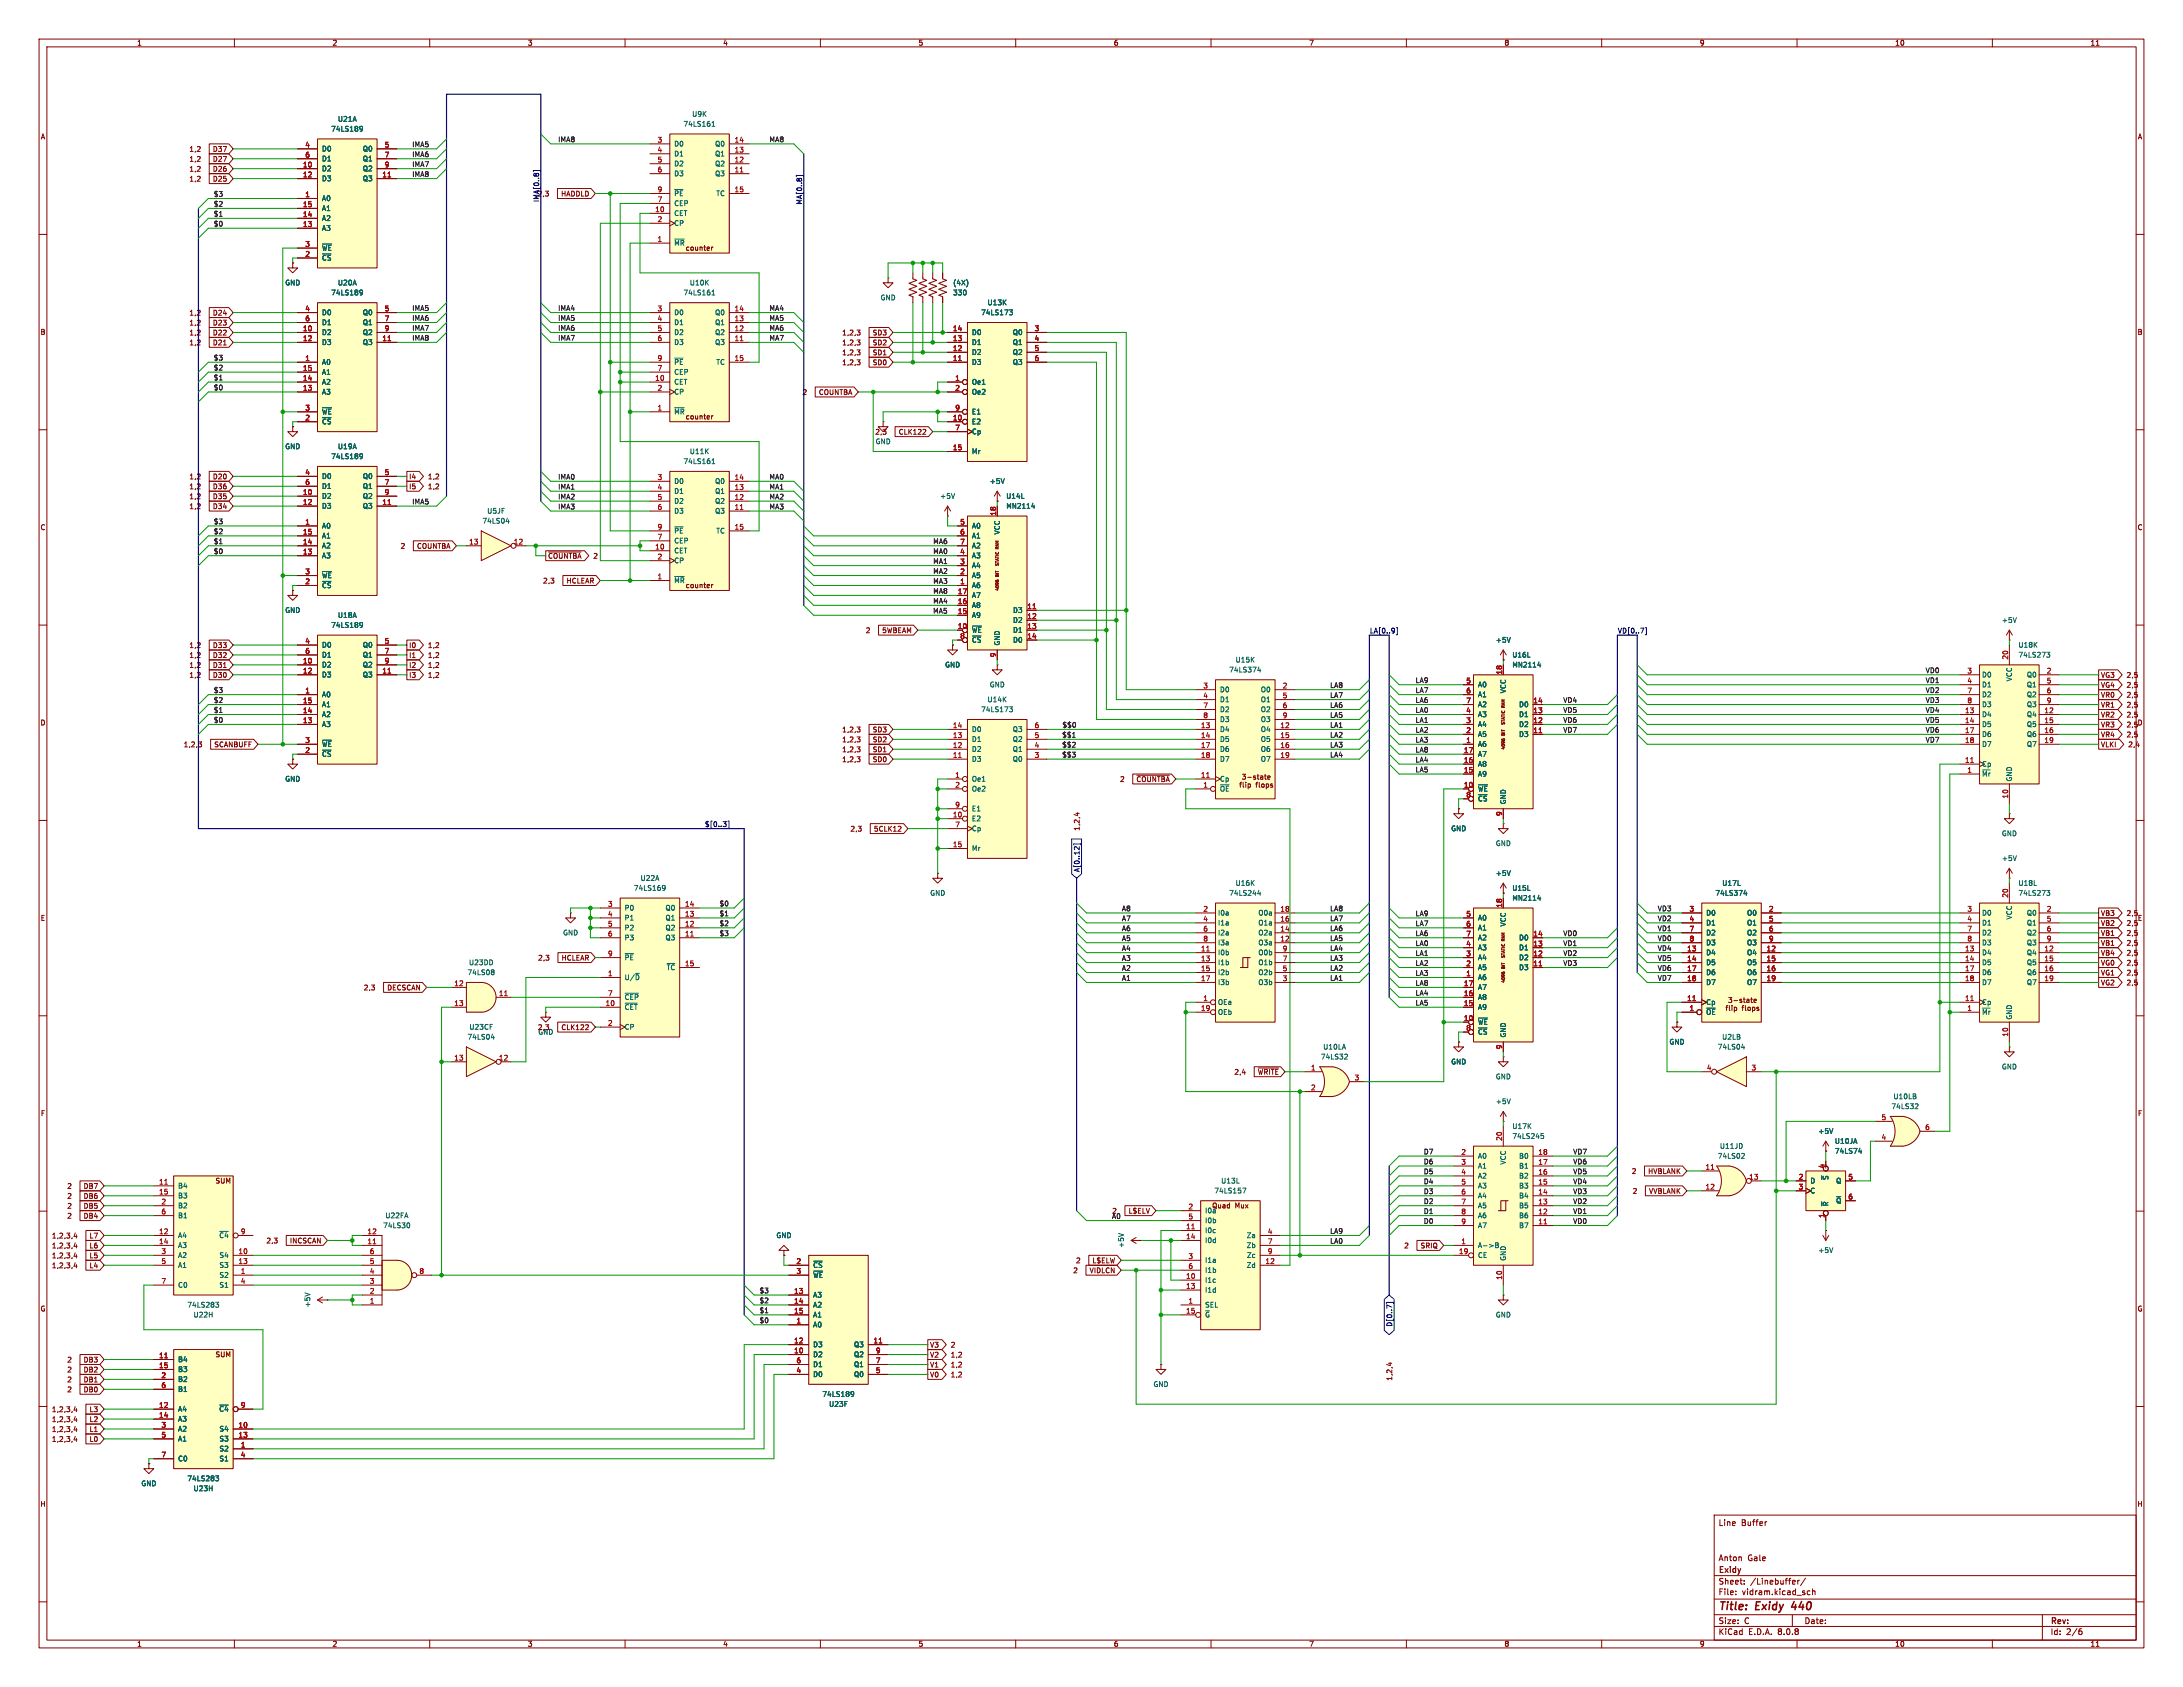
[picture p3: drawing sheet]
<svg xmlns="http://www.w3.org/2000/svg" width="559mm" height="432mm" viewBox="0 0 559 432" stroke-linecap="round" stroke-linejoin="round" font-family="sans-serif">
<defs><g id="words">
<g font-size="2.8" fill="#840000">
<text x="439.8" y="412.7">Title:</text>
<text x="449.5" y="412.7">Exidy</text>
<text x="459.5" y="412.7">440</text>
</g>
<g font-size="2.1" fill="#840000">
<text x="439.8" y="390.8">Line</text>
<text x="445.7" y="390.8">Buffer</text>
<text x="439.8" y="399.8">Anton</text>
<text x="447.3" y="399.8">Gale</text>
<text x="439.8" y="405.8">Sheet:</text>
<text x="439.8" y="403">Exidy</text>
<text x="448" y="405.8">/Linebuffer/</text>
<text x="439.8" y="408.5">File:</text>
<text x="445.9" y="408.5">vidram.kicad_sch</text>
<text x="439.8" y="418.7">KiCad</text>
<text x="439.8" y="415.9">Size:</text>
<text x="446.5" y="415.9">C</text>
<text x="447.5" y="418.7">E.D.A.</text>
<text x="455.1" y="418.7">8.0.8</text>
<text x="461.8" y="415.9">Date:</text>
<text x="524.8" y="416.1">Rev:</text>
<text x="524.8" y="418.7">Id:</text>
<text x="528.9" y="418.7">2/6</text>
</g>
<g font-size="1.8" fill="#840000">
<text x="35" y="11.9">1</text>
<text x="85" y="11.9">2</text>
<text x="135" y="11.9">3</text>
<text x="185" y="11.9">4</text>
<text x="235" y="11.9">5</text>
<text x="285" y="11.9">6</text>
<text x="335" y="11.9">7</text>
<text x="385" y="11.9">8</text>
<text x="435" y="11.9">9</text>
<text x="485" y="11.9">10</text>
<text x="535" y="11.9">11</text>
<text x="10.3" y="35.9">A</text>
<text x="547.1" y="35.9">A</text>
<text x="48.4" y="39.1">1,2</text>
<text x="48.4" y="41.6">1,2</text>
<text x="54.4" y="39.1">D37</text>
<text x="54.4" y="41.6">D27</text>
<text x="48.4" y="44.1">1,2</text>
<text x="48.4" y="46.7">1,2</text>
<text x="54.4" y="44.1">D26</text>
<text x="54.4" y="46.7">D25</text>
<text x="143.5" y="50.5">HADDLD</text>
<text x="175.4" y="64.4">counter</text>
<text x="48.4" y="83.5">1,2</text>
<text x="48.4" y="81">1,2</text>
<text x="54.4" y="83.5">D23</text>
<text x="54.4" y="81">D24</text>
<text x="10.3" y="85.9">B</text>
<text x="48.4" y="88.6">1,2</text>
<text x="48.4" y="86">1,2</text>
<text x="54.4" y="88.6">D21</text>
<text x="54.4" y="86">D22</text>
<text x="215.5" y="88.6">1,2,3</text>
<text x="215.5" y="86">1,2,3</text>
<text x="223.3" y="88.6">SD2</text>
<text x="223.3" y="86">SD3</text>
<text x="547.1" y="85.9">B</text>
<text x="215.5" y="91.1">1,2,3</text>
<text x="215.5" y="93.7">1,2,3</text>
<text x="223.3" y="91.1">SD1</text>
<text x="223.3" y="93.7">SD0</text>
<text x="205.3" y="101.3">2</text>
<text x="209.5" y="101.3">COUNTBA</text>
<text x="175.4" y="107.6">counter</text>
<text x="223.9" y="111.4">2,3</text>
<text x="229.9" y="111.4">CLK122</text>
<text x="48.4" y="125.4">1,2</text>
<text x="48.4" y="122.9">1,2</text>
<text x="54.4" y="125.4">D36</text>
<text x="54.4" y="122.9">D20</text>
<text x="104.6" y="122.9">I4</text>
<text x="104.6" y="125.4">I5</text>
<text x="109.4" y="122.9">1,2</text>
<text x="109.4" y="125.4">1,2</text>
<text x="48.4" y="130.5">1,2</text>
<text x="48.4" y="128">1,2</text>
<text x="54.4" y="130.5">D34</text>
<text x="54.4" y="128">D35</text>
<text x="10.3" y="135.9">C</text>
<text x="547.1" y="135.9">C</text>
<text x="102.4" y="140.7">2</text>
<text x="106.6" y="140.7">COUNTBA</text>
<text x="140.2" y="143.2">~{COUNTBA} 2</text>
<text x="138.9" y="149.5">2,3</text>
<text x="144.9" y="149.5">HCLEAR</text>
<text x="175.4" y="150.7">counter</text>
<text x="48.4" y="166.1">1,2</text>
<text x="54.4" y="166.1">D33</text>
<text x="104.6" y="166.1">I0</text>
<text x="109.4" y="166.1">1,2</text>
<text x="221.5" y="162.2">2</text>
<text x="225.7" y="162.2">5WBEAM</text>
<text x="48.4" y="171.1">1,2</text>
<text x="48.4" y="168.6">1,2</text>
<text x="48.4" y="173.7">1,2</text>
<text x="54.4" y="171.1">D31</text>
<text x="54.4" y="168.6">D32</text>
<text x="54.4" y="173.7">D30</text>
<text x="104.6" y="171.1">I2</text>
<text x="104.6" y="173.7">I3</text>
<text x="104.6" y="168.6">I1</text>
<text x="109.4" y="171.1">1,2</text>
<text x="109.4" y="173.7">1,2</text>
<text x="109.4" y="168.6">1,2</text>
<text x="537.7" y="173.7">VG3</text>
<text x="544.2" y="173.7">2,5</text>
<text x="537.7" y="176.2">VG4</text>
<text x="537.7" y="178.8">VR0</text>
<text x="544.2" y="176.2">2,5</text>
<text x="544.2" y="178.8">2,5</text>
<text x="10.3" y="185.9">D</text>
<text x="537.7" y="183.8">VR2</text>
<text x="537.7" y="181.3">VR1</text>
<text x="544.2" y="183.8">2,5</text>
<text x="544.2" y="181.3">2,5</text>
<text x="547.1" y="185.9">D</text>
<text x="46.9" y="191.5">1,2,3</text>
<text x="54.7" y="191.5">SCANBUFF</text>
<text x="215.5" y="190.2">1,2,3</text>
<text x="215.5" y="187.6">1,2,3</text>
<text x="223.3" y="190.2">SD2</text>
<text x="223.3" y="187.6">SD3</text>
<text x="537.7" y="188.9">VR4</text>
<text x="537.7" y="191.5">VLKI</text>
<text x="537.7" y="186.4">VR3</text>
<text x="544.2" y="188.9">2,5</text>
<text x="544.2" y="186.4">2,5</text>
<text x="544.7" y="191.5">2,4</text>
<text x="215.5" y="195.3">1,2,3</text>
<text x="215.5" y="192.7">1,2,3</text>
<text x="223.3" y="195.3">SD0</text>
<text x="223.3" y="192.7">SD1</text>
<text x="286.6" y="200.3">2</text>
<text x="290.8" y="200.3">~{COUNTBA}</text>
<text x="325.7" y="200.8">flops</text>
<text x="217.6" y="213">2,3</text>
<text x="223.6" y="213">5CLK12</text>
<text x="276.5" y="212.8" transform="rotate(-90 276.5 212.8)">1,2,4</text>
<text x="10.3" y="235.9">E</text>
<text x="537.7" y="234.6">VB3</text>
<text x="537.7" y="239.7">VB1</text>
<text x="537.7" y="237.2">VB2</text>
<text x="544.2" y="234.6">2,5</text>
<text x="544.2" y="239.7">2,5</text>
<text x="544.2" y="237.2">2,5</text>
<text x="547.1" y="235.9">E</text>
<text x="537.7" y="244.8">VB4</text>
<text x="537.7" y="242.3">VB1</text>
<text x="544.2" y="244.8">2,5</text>
<text x="544.2" y="242.3">2,5</text>
<text x="137.6" y="246.1">2,3</text>
<text x="143.6" y="246.1">HCLEAR</text>
<text x="537.7" y="247.3">VG0</text>
<text x="537.7" y="249.9">VG1</text>
<text x="544.2" y="247.3">2,5</text>
<text x="544.2" y="249.9">2,5</text>
<text x="93" y="253.7">2,3</text>
<text x="99" y="253.7">DECSCAN</text>
<text x="450.2" y="257.9">flops</text>
<text x="537.7" y="252.4">VG2</text>
<text x="544.2" y="252.4">2,5</text>
<text x="137.6" y="263.8">2,3</text>
<text x="143.6" y="263.8">CLK122</text>
<text x="315.8" y="275.3">2,4</text>
<text x="321.9" y="275.3">~{WRITE}</text>
<text x="10.3" y="285.9">F</text>
<text x="547.1" y="285.9">F</text>
<text x="17.1" y="304.5">2</text>
<text x="21.3" y="304.5">DB7</text>
<text x="55" y="303.1">SUM</text>
<text x="417.6" y="300.7">2</text>
<text x="417.8" y="305.8">2</text>
<text x="421.8" y="300.7">HVBLANK</text>
<text x="422" y="305.8">VVBLANK</text>
<text x="17.1" y="307">2</text>
<text x="17.1" y="309.6">2</text>
<text x="21.3" y="307">DB6</text>
<text x="21.3" y="309.6">DB5</text>
<text x="288.8" y="310.8">L$ELV</text>
<text x="310.2" y="309.5">Quad</text>
<text x="316.1" y="309.5">Mux</text>
<text x="13.2" y="317.2">1,2,3,4</text>
<text x="17.1" y="312.1">2</text>
<text x="21.3" y="312.1">DB4</text>
<text x="22.8" y="317.2">L7</text>
<text x="13.2" y="319.7">1,2,3,4</text>
<text x="13.2" y="322.3">1,2,3,4</text>
<text x="22.8" y="319.7">L6</text>
<text x="22.8" y="322.3">L5</text>
<text x="68.1" y="318.5">2,3</text>
<text x="74.1" y="318.5">INCSCAN</text>
<text x="275.3" y="323.5">2</text>
<text x="279.5" y="323.5">L$ELW</text>
<text x="359.3" y="319.7">2</text>
<text x="363.5" y="319.7">SRIQ</text>
<text x="13.2" y="324.8">1,2,3,4</text>
<text x="22.8" y="324.8">L4</text>
<text x="274.6" y="326.1">2</text>
<text x="278.8" y="326.1">VIDLCN</text>
<text x="10.3" y="335.9">G</text>
<text x="547.1" y="335.9">G</text>
<text x="55" y="347.6">SUM</text>
<text x="238" y="347.7">V2</text>
<text x="238" y="345.1">V3</text>
<text x="243.2" y="347.7">1,2</text>
<text x="243.2" y="345.1">2</text>
<text x="17.1" y="348.9">2</text>
<text x="17.1" y="351.5">2</text>
<text x="21.3" y="348.9">DB3</text>
<text x="21.3" y="351.5">DB2</text>
<text x="238" y="352.7">V0</text>
<text x="238" y="350.2">V1</text>
<text x="243.2" y="352.7">1,2</text>
<text x="243.2" y="350.2">1,2</text>
<text x="356.6" y="353.5" transform="rotate(-90 356.6 353.5)">1,2,4</text>
<text x="17.1" y="356.6">2</text>
<text x="17.1" y="354">2</text>
<text x="21.3" y="356.6">DB0</text>
<text x="21.3" y="354">DB1</text>
<text x="13.2" y="361.6">1,2,3,4</text>
<text x="13.2" y="364.2">1,2,3,4</text>
<text x="22.8" y="361.6">L3</text>
<text x="22.8" y="364.2">L2</text>
<text x="13.2" y="369.3">1,2,3,4</text>
<text x="13.2" y="366.7">1,2,3,4</text>
<text x="22.8" y="369.3">L0</text>
<text x="22.8" y="366.7">L1</text>
<text x="10.2" y="385.9">H</text>
<text x="547" y="385.9">H</text>
<text x="35" y="421.7">1</text>
<text x="85" y="421.7">2</text>
<text x="135" y="421.7">3</text>
<text x="185" y="421.7">4</text>
<text x="235" y="421.7">5</text>
<text x="285" y="421.7">6</text>
<text x="335" y="421.7">7</text>
<text x="385" y="421.7">8</text>
<text x="435" y="421.7">9</text>
<text x="485" y="421.7">10</text>
<text x="535" y="421.7">11</text>
</g>
<g font-size="1.8" fill="#006464">
<text x="84.7" y="33.9">74LS189</text>
<text x="86.4" y="31.3">U21A</text>
<text x="174.8" y="32.6">74LS161</text>
<text x="177.1" y="30.1">U9K</text>
<text x="82.3" y="39">D0</text>
<text x="82.3" y="41.5">D1</text>
<text x="92.8" y="39">Q0</text>
<text x="92.8" y="41.5">Q1</text>
<text x="172.5" y="37.7">D0</text>
<text x="172.5" y="40.2">D1</text>
<text x="182.9" y="40.2">Q1</text>
<text x="182.9" y="37.7">Q0</text>
<text x="82.3" y="44">D2</text>
<text x="82.3" y="46.6">D3</text>
<text x="92.8" y="46.6">Q3</text>
<text x="92.8" y="44">Q2</text>
<text x="172.5" y="42.8">D2</text>
<text x="172.5" y="45.3">D3</text>
<text x="182.9" y="45.3">Q3</text>
<text x="182.9" y="42.8">Q2</text>
<text x="82.3" y="51.7">A0</text>
<text x="172.5" y="52.9">CEP</text>
<text x="172.5" y="50.4">~{PE}</text>
<text x="183.2" y="50.4">TC</text>
<text x="82.3" y="59.3">A3</text>
<text x="82.3" y="56.7">A2</text>
<text x="82.3" y="54.2">A1</text>
<text x="172.5" y="55.5">CET</text>
<text x="172.5" y="58">CP</text>
<text x="82.3" y="64.4">~{WE}</text>
<text x="172.5" y="63.1">~{MR}</text>
<text x="82.3" y="66.9">~{CS}</text>
<text x="72.9" y="73.3">GND</text>
<text x="84.7" y="75.8">74LS189</text>
<text x="86.4" y="73.3">U20A</text>
<text x="174.8" y="75.8">74LS161</text>
<text x="176.5" y="73.3">U10K</text>
<text x="225.3" y="77.1">GND</text>
<text x="243.8" y="75.8">330</text>
<text x="243.8" y="73.3">(4X)</text>
<text x="82.3" y="80.9">D0</text>
<text x="82.3" y="83.4">D1</text>
<text x="92.8" y="80.9">Q0</text>
<text x="92.8" y="83.4">Q1</text>
<text x="172.5" y="80.9">D0</text>
<text x="172.5" y="83.4">D1</text>
<text x="182.9" y="83.4">Q1</text>
<text x="182.9" y="80.9">Q0</text>
<text x="251" y="80.9">74LS173</text>
<text x="252.7" y="78.3">U13K</text>
<text x="82.3" y="86">D2</text>
<text x="82.3" y="88.5">D3</text>
<text x="92.8" y="88.5">Q3</text>
<text x="92.8" y="86">Q2</text>
<text x="172.5" y="86">D2</text>
<text x="172.5" y="88.5">D3</text>
<text x="182.9" y="88.5">Q3</text>
<text x="182.9" y="86">Q2</text>
<text x="248.7" y="88.5">D1</text>
<text x="248.7" y="86">D0</text>
<text x="259.1" y="86">Q0</text>
<text x="259.1" y="88.5">Q1</text>
<text x="82.3" y="93.6">A0</text>
<text x="172.5" y="93.6">~{PE}</text>
<text x="183.2" y="93.6">TC</text>
<text x="248.7" y="93.6">D3</text>
<text x="248.7" y="91">D2</text>
<text x="259.1" y="91">Q2</text>
<text x="259.1" y="93.6">Q3</text>
<text x="82.3" y="101.2">A3</text>
<text x="82.3" y="98.7">A2</text>
<text x="82.3" y="96.1">A1</text>
<text x="172.5" y="98.7">CET</text>
<text x="172.5" y="101.2">CP</text>
<text x="172.5" y="96.1">CEP</text>
<text x="248.7" y="98.7">Oe1</text>
<text x="248.7" y="101.2">Oe2</text>
<text x="82.3" y="106.3">~{WE}</text>
<text x="172.5" y="106.3">~{MR}</text>
<text x="248.7" y="106.3">E1</text>
<text x="82.3" y="108.8">~{CS}</text>
<text x="224" y="113.9">GND</text>
<text x="248.7" y="108.8">E2</text>
<text x="248.7" y="111.4">Cp</text>
<text x="72.9" y="115.2">GND</text>
<text x="84.7" y="117.7">74LS189</text>
<text x="86.4" y="115.2">U19A</text>
<text x="174.8" y="119">74LS161</text>
<text x="176.5" y="116.4">U11K</text>
<text x="248.7" y="116.4">Mr</text>
<text x="82.3" y="122.8">D0</text>
<text x="82.3" y="125.3">D1</text>
<text x="92.8" y="122.8">Q0</text>
<text x="92.8" y="125.3">Q1</text>
<text x="172.5" y="124.1">D0</text>
<text x="182.9" y="124.1">Q0</text>
<text x="253.2" y="124.1">+5V</text>
<text x="82.3" y="127.9">D2</text>
<text x="82.3" y="130.4">D3</text>
<text x="92.8" y="130.4">Q3</text>
<text x="92.8" y="127.9">Q2</text>
<text x="124.6" y="131.7">U5JF</text>
<text x="172.5" y="126.6">D1</text>
<text x="172.5" y="129.1">D2</text>
<text x="172.5" y="131.7">D3</text>
<text x="182.9" y="131.7">Q3</text>
<text x="182.9" y="129.1">Q2</text>
<text x="182.9" y="126.6">Q1</text>
<text x="240.5" y="127.9">+5V</text>
<text x="82.3" y="135.5">A0</text>
<text x="123.4" y="134.2">74LS04</text>
<text x="172.5" y="136.8">~{PE}</text>
<text x="183.2" y="136.8">TC</text>
<text x="248.7" y="135.5">A0</text>
<text x="256.1" y="136.9" transform="rotate(-90 256.1 136.9)">VCC</text>
<text x="82.3" y="143.1">A3</text>
<text x="82.3" y="140.6">A2</text>
<text x="82.3" y="138">A1</text>
<text x="172.5" y="141.8">CET</text>
<text x="172.5" y="139.3">CEP</text>
<text x="248.7" y="143.1">A3</text>
<text x="248.7" y="138">A1</text>
<text x="248.7" y="140.6">A2</text>
<text x="82.3" y="148.2">~{WE}</text>
<text x="172.5" y="149.5">~{MR}</text>
<text x="172.5" y="144.4">CP</text>
<text x="248.7" y="148.2">A5</text>
<text x="248.7" y="145.6">A4</text>
<text x="82.3" y="150.7">~{CS}</text>
<text x="248.7" y="150.7">A6</text>
<text x="248.7" y="155.8">A8</text>
<text x="248.7" y="153.3">A7</text>
<text x="72.9" y="157.1">GND</text>
<text x="84.7" y="160.9">74LS189</text>
<text x="86.4" y="158.3">U18A</text>
<text x="248.7" y="158.3">A9</text>
<text x="259.2" y="157.1">D3</text>
<text x="259.2" y="159.6">D2</text>
<text x="512.3" y="159.6">+5V</text>
<text x="82.3" y="166">D0</text>
<text x="92.8" y="166">Q0</text>
<text x="248.7" y="162.2">~{WE}</text>
<text x="248.7" y="164.7">~{CS}</text>
<text x="256.1" y="165.4" transform="rotate(-90 256.1 165.4)">GND</text>
<text x="259.2" y="162.2">D1</text>
<text x="259.2" y="164.7">D0</text>
<text x="382.8" y="164.7">+5V</text>
<text x="516.6" y="166">U18K</text>
<text x="82.3" y="171">D2</text>
<text x="82.3" y="173.6">D3</text>
<text x="82.3" y="168.5">D1</text>
<text x="92.8" y="173.6">Q3</text>
<text x="92.8" y="168.5">Q1</text>
<text x="92.8" y="171">Q2</text>
<text x="241.8" y="171">GND</text>
<text x="314.5" y="172.3">74LS374</text>
<text x="316.2" y="169.8">U15K</text>
<text x="507.2" y="173.6">D0</text>
<text x="516.6" y="168.5">74LS273</text>
<text x="518.7" y="173.6">Q0</text>
<text x="82.3" y="178.7">A0</text>
<text x="252.7" y="179.9">U14K</text>
<text x="253.2" y="176.1">GND</text>
<text x="312.2" y="177.4">D0</text>
<text x="312.2" y="179.9">D1</text>
<text x="322.6" y="177.4">O0</text>
<text x="322.6" y="179.9">O1</text>
<text x="378.2" y="176.1">A0</text>
<text x="378.2" y="178.7">A1</text>
<text x="385.7" y="177.6" transform="rotate(-90 385.7 177.6)">VCC</text>
<text x="507.2" y="176.1">D1</text>
<text x="507.2" y="178.7">D2</text>
<text x="515.2" y="174.5" transform="rotate(-90 515.2 174.5)">VCC</text>
<text x="518.7" y="176.1">Q1</text>
<text x="518.7" y="178.7">Q2</text>
<text x="82.3" y="183.7">A2</text>
<text x="82.3" y="181.2">A1</text>
<text x="251" y="182.5">74LS173</text>
<text x="312.2" y="182.5">D2</text>
<text x="312.2" y="185">D3</text>
<text x="322.6" y="182.5">O2</text>
<text x="322.6" y="185">O3</text>
<text x="378.2" y="183.7">A3</text>
<text x="378.2" y="181.2">A2</text>
<text x="388.7" y="183.7">D1</text>
<text x="388.7" y="181.2">D0</text>
<text x="507.2" y="183.7">D4</text>
<text x="507.2" y="181.2">D3</text>
<text x="518.7" y="183.7">Q4</text>
<text x="518.7" y="181.2">Q3</text>
<text x="82.3" y="186.3">A3</text>
<text x="82.3" y="191.4">~{WE}</text>
<text x="248.7" y="190.1">D1</text>
<text x="248.7" y="187.6">D0</text>
<text x="259.1" y="190.1">Q2</text>
<text x="259.1" y="187.6">Q3</text>
<text x="312.2" y="187.6">D4</text>
<text x="312.2" y="190.1">D5</text>
<text x="322.6" y="187.6">O4</text>
<text x="322.6" y="190.1">O5</text>
<text x="378.2" y="191.4">A6</text>
<text x="378.2" y="188.8">A5</text>
<text x="378.2" y="186.3">A4</text>
<text x="388.7" y="188.8">D3</text>
<text x="388.7" y="186.3">D2</text>
<text x="507.2" y="186.3">D5</text>
<text x="507.2" y="188.8">D6</text>
<text x="507.2" y="191.4">D7</text>
<text x="518.7" y="186.3">Q5</text>
<text x="518.7" y="188.8">Q6</text>
<text x="518.7" y="191.4">Q7</text>
<text x="82.3" y="193.9">~{CS}</text>
<text x="248.7" y="195.2">D3</text>
<text x="248.7" y="192.6">D2</text>
<text x="259.1" y="195.2">Q0</text>
<text x="259.1" y="192.6">Q1</text>
<text x="312.2" y="192.6">D6</text>
<text x="312.2" y="195.2">D7</text>
<text x="322.6" y="192.6">O6</text>
<text x="322.6" y="195.2">O7</text>
<text x="378.2" y="196.4">A8</text>
<text x="378.2" y="193.9">A7</text>
<text x="507.2" y="196.4">Cp</text>
<text x="72.9" y="200.3">GND</text>
<text x="248.7" y="200.3">Oe1</text>
<text x="248.7" y="202.8">Oe2</text>
<text x="312.2" y="202.8">~{OE}</text>
<text x="312.2" y="200.3">Cp</text>
<text x="378.2" y="202.8">~{WE}</text>
<text x="378.2" y="199">A9</text>
<text x="507.2" y="199">~{Mr}</text>
<text x="515.2" y="200.2" transform="rotate(-90 515.2 200.2)">GND</text>
<text x="248.7" y="207.9">E1</text>
<text x="378.2" y="205.3">~{CS}</text>
<text x="385.7" y="206" transform="rotate(-90 385.7 206)">GND</text>
<text x="248.7" y="210.4">E2</text>
<text x="248.7" y="213">Cp</text>
<text x="371.3" y="213">GND</text>
<text x="512.3" y="214.2">GND</text>
<text x="248.7" y="218">Mr</text>
<text x="382.8" y="216.8">GND</text>
<text x="512.3" y="220.6">+5V</text>
<text x="163.8" y="225.7">U22A</text>
<text x="316.2" y="226.9">U16K</text>
<text x="382.8" y="224.4">+5V</text>
<text x="440.7" y="226.9">U17L</text>
<text x="516.6" y="226.9">U18L</text>
<text x="159.8" y="233.3">P0</text>
<text x="162.1" y="228.2">74LS169</text>
<text x="170.2" y="233.3">Q0</text>
<text x="238" y="229.5">GND</text>
<text x="314.5" y="229.5">74LS244</text>
<text x="439" y="229.5">74LS374</text>
<text x="516.6" y="229.5">74LS273</text>
<text x="144" y="239.6">GND</text>
<text x="159.8" y="235.8">P1</text>
<text x="159.8" y="238.4">P2</text>
<text x="170.2" y="238.4">Q2</text>
<text x="170.2" y="235.8">Q1</text>
<text x="311.7" y="234.5">I0a</text>
<text x="311.7" y="237.1">I1a</text>
<text x="311.7" y="239.6">I2a</text>
<text x="322" y="239.6">O2a</text>
<text x="322" y="237.1">O1a</text>
<text x="322" y="234.5">O0a</text>
<text x="378.2" y="235.8">A0</text>
<text x="378.2" y="238.4">A1</text>
<text x="385.7" y="237.3" transform="rotate(-90 385.7 237.3)">VCC</text>
<text x="436.6" y="234.5">D0</text>
<text x="436.6" y="237.1">D1</text>
<text x="436.6" y="239.6">D2</text>
<text x="447.1" y="234.5">O0</text>
<text x="447.1" y="237.1">O1</text>
<text x="447.1" y="239.6">O2</text>
<text x="507.2" y="234.5">D0</text>
<text x="507.2" y="237.1">D1</text>
<text x="507.2" y="239.6">D2</text>
<text x="515.2" y="235.5" transform="rotate(-90 515.2 235.5)">VCC</text>
<text x="518.7" y="234.5">Q0</text>
<text x="518.7" y="237.1">Q1</text>
<text x="518.7" y="239.6">Q2</text>
<text x="159.8" y="240.9">P3</text>
<text x="159.8" y="246">~{PE}</text>
<text x="170.2" y="240.9">Q3</text>
<text x="311.7" y="244.7">I0b</text>
<text x="311.7" y="242.2">I3a</text>
<text x="322" y="242.2">O3a</text>
<text x="322" y="244.7">O0b</text>
<text x="378.2" y="246">A4</text>
<text x="378.2" y="243.4">A3</text>
<text x="378.2" y="240.9">A2</text>
<text x="388.7" y="246">D2</text>
<text x="388.7" y="243.4">D1</text>
<text x="388.7" y="240.9">D0</text>
<text x="436.6" y="244.7">D4</text>
<text x="436.6" y="242.2">D3</text>
<text x="447.1" y="244.7">O4</text>
<text x="447.1" y="242.2">O3</text>
<text x="507.2" y="244.7">D4</text>
<text x="507.2" y="242.2">D3</text>
<text x="518.7" y="244.7">Q4</text>
<text x="518.7" y="242.2">Q3</text>
<text x="119.5" y="249.8">74LS08</text>
<text x="119.9" y="247.2">U23DD</text>
<text x="159.8" y="251.1">U/~{D}</text>
<text x="170.5" y="248.5">~{TC}</text>
<text x="311.7" y="247.2">I1b</text>
<text x="311.7" y="249.8">I2b</text>
<text x="322" y="249.8">O2b</text>
<text x="322" y="247.2">O1b</text>
<text x="378.2" y="251.1">A6</text>
<text x="378.2" y="248.5">A5</text>
<text x="388.7" y="248.5">D3</text>
<text x="436.6" y="247.2">D5</text>
<text x="436.6" y="249.8">D6</text>
<text x="447.1" y="247.2">O5</text>
<text x="447.1" y="249.8">O6</text>
<text x="507.2" y="247.2">D5</text>
<text x="507.2" y="249.8">D6</text>
<text x="518.7" y="247.2">Q5</text>
<text x="518.7" y="249.8">Q6</text>
<text x="159.8" y="256.1">~{CEP}</text>
<text x="311.7" y="257.4">OEa</text>
<text x="311.7" y="252.3">I3b</text>
<text x="322" y="252.3">O3b</text>
<text x="378.2" y="256.1">A8</text>
<text x="378.2" y="253.6">A7</text>
<text x="436.6" y="257.4">Cp</text>
<text x="436.6" y="252.3">D7</text>
<text x="447.1" y="252.3">O7</text>
<text x="507.2" y="257.4">Cp</text>
<text x="507.2" y="252.3">D7</text>
<text x="518.7" y="252.3">Q7</text>
<text x="120" y="263.8">U23CF</text>
<text x="159.8" y="258.7">~{CET}</text>
<text x="159.8" y="263.8">CP</text>
<text x="311.7" y="259.9">OEb</text>
<text x="378.2" y="262.5">~{WE}</text>
<text x="378.2" y="258.7">A9</text>
<text x="436.6" y="259.9">~{OE}</text>
<text x="507.2" y="259.9">~{Mr}</text>
<text x="515.2" y="261.1" transform="rotate(-90 515.2 261.1)">GND</text>
<text x="119.6" y="266.3">74LS04</text>
<text x="137.7" y="265">GND</text>
<text x="338.6" y="268.8">U10LA</text>
<text x="378.2" y="265">~{CS}</text>
<text x="385.7" y="265.7" transform="rotate(-90 385.7 265.7)">GND</text>
<text x="427.2" y="267.6">GND</text>
<text x="439.6" y="268.8">74LS04</text>
<text x="440.7" y="266.3">U2LB</text>
<text x="338" y="271.4">74LS32</text>
<text x="371.3" y="272.6">GND</text>
<text x="512.3" y="273.9">GND</text>
<text x="382.8" y="276.5">GND</text>
<text x="484.6" y="281.5">U10LB</text>
<text x="382.8" y="282.8">+5V</text>
<text x="484" y="284.1">74LS32</text>
<text x="387" y="289.2">U17K</text>
<text x="387" y="291.7">74LS245</text>
<text x="465.3" y="290.4">+5V</text>
<text x="469.6" y="293">U10JA</text>
<text x="378.2" y="296.8">A0</text>
<text x="378.2" y="299.3">A1</text>
<text x="385.7" y="298.2" transform="rotate(-90 385.7 298.2)">VCC</text>
<text x="388.7" y="299.3">B1</text>
<text x="388.7" y="296.8">B0</text>
<text x="439.6" y="296.8">74LS02</text>
<text x="440.1" y="294.2">U11JD</text>
<text x="469.6" y="295.5">74LS74</text>
<text x="45.5" y="304.4">B4</text>
<text x="310.7" y="305.7">74LS157</text>
<text x="312.5" y="303.1">U13L</text>
<text x="378.2" y="301.9">A2</text>
<text x="378.2" y="304.4">A3</text>
<text x="388.7" y="304.4">B3</text>
<text x="388.7" y="301.9">B2</text>
<text x="463.3" y="303.1">D</text>
<text x="463.3" y="305.7">C</text>
<text x="468.2" y="302.1" transform="rotate(-90 468.2 302.1)">~{S}</text>
<text x="469.9" y="303.1">Q</text>
<text x="45.5" y="306.9">B3</text>
<text x="45.5" y="309.5">B2</text>
<text x="308.4" y="310.7">I0a</text>
<text x="378.2" y="306.9">A4</text>
<text x="378.2" y="309.5">A5</text>
<text x="388.7" y="309.5">B5</text>
<text x="388.7" y="306.9">B4</text>
<text x="468.2" y="308.9" transform="rotate(-90 468.2 308.9)">~{R}</text>
<text x="469.9" y="308.2">~{Q}</text>
<text x="45.5" y="317.1">A4</text>
<text x="45.5" y="312">B1</text>
<text x="56" y="317.1">~{C4}</text>
<text x="98" y="314.6">74LS30</text>
<text x="98.5" y="312">U22FA</text>
<text x="198.6" y="317.1">GND</text>
<text x="308.4" y="315.8">I0c</text>
<text x="308.4" y="313.3">I0b</text>
<text x="319" y="317.1">Za</text>
<text x="378.2" y="312">A6</text>
<text x="378.2" y="314.6">A7</text>
<text x="388.7" y="314.6">B7</text>
<text x="388.7" y="312">B6</text>
<text x="45.5" y="319.6">A3</text>
<text x="45.5" y="322.2">A2</text>
<text x="56.1" y="322.2">S4</text>
<text x="287.9" y="319.5" transform="rotate(-90 287.9 319.5)">+5V</text>
<text x="308.4" y="318.4">I0d</text>
<text x="308.4" y="323.4">I1a</text>
<text x="319" y="319.6">Zb</text>
<text x="319.1" y="322.2">Zc</text>
<text x="378.2" y="319.6">A-&gt;B</text>
<text x="378.2" y="322.2">CE</text>
<text x="385.7" y="322.8" transform="rotate(-90 385.7 322.8)">GND</text>
<text x="465.3" y="320.9">+5V</text>
<text x="45.5" y="324.7">A1</text>
<text x="45.5" y="329.8">C0</text>
<text x="56.1" y="327.3">S2</text>
<text x="56.1" y="324.7">S3</text>
<text x="56.1" y="329.8">S1</text>
<text x="208" y="324.7">~{CS}</text>
<text x="208" y="327.3">~{WE}</text>
<text x="308.4" y="328.5">I1c</text>
<text x="308.4" y="326">I1b</text>
<text x="319" y="324.7">Zd</text>
<text x="47.8" y="334.9">74LS283</text>
<text x="79.6" y="334.8" transform="rotate(-90 79.6 334.8)">+5V</text>
<text x="208" y="332.3">A3</text>
<text x="208" y="334.9">A2</text>
<text x="308.4" y="334.9">SEL</text>
<text x="308.4" y="331.1">I1d</text>
<text x="49.4" y="337.4">U22H</text>
<text x="208" y="340">A0</text>
<text x="208" y="337.4">A1</text>
<text x="308.4" y="337.4">~{G}</text>
<text x="382.8" y="337.4">GND</text>
<text x="208" y="347.6">D2</text>
<text x="208" y="345">D3</text>
<text x="218.5" y="345">Q3</text>
<text x="218.5" y="347.6">Q2</text>
<text x="45.5" y="348.8">B4</text>
<text x="45.5" y="351.4">B3</text>
<text x="45.5" y="353.9">B2</text>
<text x="208" y="352.7">D0</text>
<text x="208" y="350.1">D1</text>
<text x="218.5" y="352.7">Q0</text>
<text x="218.5" y="350.1">Q1</text>
<text x="45.5" y="356.5">B1</text>
<text x="210.4" y="357.7">74LS189</text>
<text x="295.1" y="355.2">GND</text>
<text x="45.5" y="361.5">A4</text>
<text x="45.5" y="364.1">A3</text>
<text x="56" y="361.5">~{C4}</text>
<text x="212.1" y="360.3">U23F</text>
<text x="45.5" y="366.6">A2</text>
<text x="45.5" y="369.2">A1</text>
<text x="56.1" y="371.7">S2</text>
<text x="56.1" y="366.6">S4</text>
<text x="56.1" y="369.2">S3</text>
<text x="45.5" y="374.2">C0</text>
<text x="56.1" y="374.2">S1</text>
<text x="36.1" y="380.6">GND</text>
<text x="47.8" y="379.3">74LS283</text>
<text x="49.4" y="381.9">U23H</text>
</g>
<g font-size="1.8" fill="#a90000">
<text x="78" y="37.8">4</text>
<text x="78" y="40.4">6</text>
<text x="98.4" y="37.8">5</text>
<text x="98.4" y="40.4">7</text>
<text x="168.2" y="36.6">3</text>
<text x="168.2" y="39.1">4</text>
<text x="168.2" y="41.7">5</text>
<text x="187.9" y="41.7">12</text>
<text x="187.9" y="39.1">13</text>
<text x="187.9" y="36.6">14</text>
<text x="77.4" y="42.9">10</text>
<text x="77.4" y="45.5">12</text>
<text x="97.7" y="45.5">11</text>
<text x="98.4" y="42.9">9</text>
<text x="168.2" y="44.2">6</text>
<text x="187.9" y="44.2">11</text>
<text x="77.4" y="53.1">15</text>
<text x="78" y="50.5">1</text>
<text x="168.2" y="51.8">7</text>
<text x="168.2" y="49.3">9</text>
<text x="187.9" y="49.3">15</text>
<text x="77.4" y="58.2">13</text>
<text x="77.4" y="55.6">14</text>
<text x="167.6" y="54.4">10</text>
<text x="168.2" y="56.9">2</text>
<text x="78" y="65.8">2</text>
<text x="78" y="63.2">3</text>
<text x="168.2" y="62">1</text>
<text x="78" y="79.8">4</text>
<text x="78" y="82.3">6</text>
<text x="98.4" y="79.8">5</text>
<text x="98.4" y="82.3">7</text>
<text x="168.2" y="79.8">3</text>
<text x="168.2" y="82.3">4</text>
<text x="187.9" y="82.3">13</text>
<text x="187.9" y="79.8">14</text>
<text x="77.4" y="84.8">10</text>
<text x="77.4" y="87.4">12</text>
<text x="97.7" y="87.4">11</text>
<text x="98.4" y="84.8">9</text>
<text x="168.2" y="84.8">5</text>
<text x="168.2" y="87.4">6</text>
<text x="187.9" y="87.4">11</text>
<text x="187.9" y="84.8">12</text>
<text x="243.8" y="89.9">12</text>
<text x="243.8" y="87.4">13</text>
<text x="243.8" y="84.8">14</text>
<text x="264.7" y="84.8">3</text>
<text x="264.7" y="87.4">4</text>
<text x="264.7" y="89.9">5</text>
<text x="77.4" y="95">15</text>
<text x="78" y="92.5">1</text>
<text x="168.2" y="95">7</text>
<text x="168.2" y="92.5">9</text>
<text x="187.9" y="92.5">15</text>
<text x="243.8" y="92.5">11</text>
<text x="264.7" y="92.5">6</text>
<text x="77.4" y="100.1">13</text>
<text x="77.4" y="97.5">14</text>
<text x="167.6" y="97.5">10</text>
<text x="168.2" y="100.1">2</text>
<text x="244.4" y="97.5">1</text>
<text x="244.4" y="100.1">2</text>
<text x="78" y="107.7">2</text>
<text x="78" y="105.2">3</text>
<text x="168.2" y="105.2">1</text>
<text x="243.8" y="107.7">10</text>
<text x="244.4" y="105.2">9</text>
<text x="244.4" y="110.2">7</text>
<text x="243.8" y="115.3">15</text>
<text x="78" y="121.7">4</text>
<text x="78" y="124.2">6</text>
<text x="98.4" y="121.7">5</text>
<text x="98.4" y="124.2">7</text>
<text x="168.2" y="122.9">3</text>
<text x="168.2" y="125.5">4</text>
<text x="187.9" y="125.5">13</text>
<text x="187.9" y="122.9">14</text>
<text x="77.4" y="126.7">10</text>
<text x="77.4" y="129.3">12</text>
<text x="97.7" y="129.3">11</text>
<text x="98.4" y="126.7">9</text>
<text x="168.2" y="128">5</text>
<text x="168.2" y="130.6">6</text>
<text x="187.9" y="130.6">11</text>
<text x="187.9" y="128">12</text>
<text x="77.4" y="136.9">15</text>
<text x="78" y="134.4">1</text>
<text x="168.2" y="135.6">9</text>
<text x="187.9" y="135.6">15</text>
<text x="245.7" y="134.4">5</text>
<text x="245.7" y="136.9">6</text>
<text x="255" y="132.1" transform="rotate(-90 255 132.1)">18</text>
<text x="77.4" y="142">13</text>
<text x="77.4" y="139.4">14</text>
<text x="120" y="139.4">13</text>
<text x="131.4" y="139.4">12</text>
<text x="167.6" y="140.7">10</text>
<text x="168.2" y="143.3">2</text>
<text x="168.2" y="138.2">7</text>
<text x="245.7" y="142">4</text>
<text x="245.7" y="139.4">7</text>
<text x="78" y="149.6">2</text>
<text x="78" y="147.1">3</text>
<text x="168.2" y="148.3">1</text>
<text x="245.7" y="149.6">1</text>
<text x="245.7" y="147.1">2</text>
<text x="245.7" y="144.5">3</text>
<text x="245.1" y="154.7">16</text>
<text x="245.1" y="152.1">17</text>
<text x="262.8" y="156">11</text>
<text x="245.1" y="161">10</text>
<text x="245.1" y="157.2">15</text>
<text x="262.8" y="158.5">12</text>
<text x="262.8" y="161">13</text>
<text x="78" y="164.8">4</text>
<text x="78" y="167.4">6</text>
<text x="98.4" y="164.8">5</text>
<text x="98.4" y="167.4">7</text>
<text x="245.7" y="163.6">8</text>
<text x="262.8" y="163.6">14</text>
<text x="77.4" y="169.9">10</text>
<text x="77.4" y="172.5">12</text>
<text x="97.7" y="172.5">11</text>
<text x="98.4" y="169.9">9</text>
<text x="255" y="168.3" transform="rotate(-90 255 168.3)">9</text>
<text x="384.6" y="172.8" transform="rotate(-90 384.6 172.8)">18</text>
<text x="503.5" y="172.5">3</text>
<text x="514.1" y="169" transform="rotate(-90 514.1 169)">20</text>
<text x="523.8" y="172.5">2</text>
<text x="78" y="177.5">1</text>
<text x="307.9" y="176.3">3</text>
<text x="307.9" y="178.8">4</text>
<text x="328.2" y="176.3">2</text>
<text x="328.2" y="178.8">5</text>
<text x="375.2" y="175">5</text>
<text x="375.2" y="177.5">6</text>
<text x="503.5" y="175">4</text>
<text x="503.5" y="177.5">7</text>
<text x="523.8" y="175">5</text>
<text x="523.8" y="177.5">6</text>
<text x="77.4" y="185.2">13</text>
<text x="77.4" y="182.6">14</text>
<text x="77.4" y="180.1">15</text>
<text x="307.9" y="181.4">7</text>
<text x="307.9" y="183.9">8</text>
<text x="328.2" y="181.4">6</text>
<text x="328.2" y="183.9">9</text>
<text x="375.2" y="185.2">3</text>
<text x="375.2" y="182.6">4</text>
<text x="375.2" y="180.1">7</text>
<text x="392.4" y="185.2">12</text>
<text x="392.4" y="182.6">13</text>
<text x="392.4" y="180.1">14</text>
<text x="502.9" y="182.6">13</text>
<text x="502.9" y="185.2">14</text>
<text x="503.5" y="180.1">8</text>
<text x="523.2" y="182.6">12</text>
<text x="523.2" y="185.2">15</text>
<text x="523.8" y="180.1">9</text>
<text x="78" y="190.2">3</text>
<text x="243.8" y="191.5">12</text>
<text x="243.8" y="189">13</text>
<text x="243.8" y="186.4">14</text>
<text x="264.7" y="191.5">4</text>
<text x="264.7" y="189">5</text>
<text x="264.7" y="186.4">6</text>
<text x="307.3" y="186.4">13</text>
<text x="307.3" y="189">14</text>
<text x="307.3" y="191.5">17</text>
<text x="327.6" y="186.4">12</text>
<text x="327.6" y="189">15</text>
<text x="327.6" y="191.5">16</text>
<text x="375.2" y="190.2">1</text>
<text x="375.2" y="187.7">2</text>
<text x="392.4" y="187.7">11</text>
<text x="502.9" y="187.7">17</text>
<text x="502.9" y="190.2">18</text>
<text x="523.2" y="187.7">16</text>
<text x="523.2" y="190.2">19</text>
<text x="78" y="192.8">2</text>
<text x="243.8" y="194.1">11</text>
<text x="264.7" y="194.1">3</text>
<text x="307.3" y="194.1">18</text>
<text x="327.6" y="194.1">19</text>
<text x="374.6" y="197.9">15</text>
<text x="374.6" y="195.3">16</text>
<text x="374.6" y="192.8">17</text>
<text x="502.9" y="195.3">11</text>
<text x="503.5" y="197.9">1</text>
<text x="244.4" y="199.1">1</text>
<text x="244.4" y="201.7">2</text>
<text x="307.3" y="199.1">11</text>
<text x="307.9" y="201.7">1</text>
<text x="374.6" y="201.7">10</text>
<text x="243.8" y="209.3">10</text>
<text x="244.4" y="206.8">9</text>
<text x="375.2" y="204.2">8</text>
<text x="384.6" y="209" transform="rotate(-90 384.6 209)">9</text>
<text x="514.1" y="204.5" transform="rotate(-90 514.1 204.5)">10</text>
<text x="244.4" y="211.8">7</text>
<text x="243.8" y="216.9">15</text>
<text x="155.5" y="232.2">3</text>
<text x="175.2" y="232.2">14</text>
<text x="307.9" y="233.4">2</text>
<text x="327.6" y="233.4">18</text>
<text x="384.6" y="232.5" transform="rotate(-90 384.6 232.5)">18</text>
<text x="432.4" y="233.4">3</text>
<text x="452.7" y="233.4">2</text>
<text x="503.5" y="233.4">3</text>
<text x="514.1" y="229.9" transform="rotate(-90 514.1 229.9)">20</text>
<text x="523.8" y="233.4">2</text>
<text x="155.5" y="234.7">4</text>
<text x="155.5" y="237.2">5</text>
<text x="155.5" y="239.8">6</text>
<text x="175.2" y="239.8">11</text>
<text x="175.2" y="237.2">12</text>
<text x="175.2" y="234.7">13</text>
<text x="307.9" y="236">4</text>
<text x="307.9" y="238.5">6</text>
<text x="327.6" y="238.5">14</text>
<text x="327.6" y="236">16</text>
<text x="375.2" y="234.7">5</text>
<text x="375.2" y="237.2">6</text>
<text x="375.2" y="239.8">7</text>
<text x="392.4" y="239.8">14</text>
<text x="432.4" y="236">4</text>
<text x="432.4" y="238.5">7</text>
<text x="452.7" y="236">5</text>
<text x="452.7" y="238.5">6</text>
<text x="503.5" y="236">4</text>
<text x="503.5" y="238.5">7</text>
<text x="523.8" y="236">5</text>
<text x="523.8" y="238.5">6</text>
<text x="155.5" y="244.9">9</text>
<text x="307.3" y="243.6">11</text>
<text x="307.9" y="241">8</text>
<text x="327.6" y="241">12</text>
<text x="328.2" y="243.6">9</text>
<text x="375.2" y="244.9">3</text>
<text x="375.2" y="242.3">4</text>
<text x="392.4" y="244.9">12</text>
<text x="392.4" y="242.3">13</text>
<text x="431.8" y="243.6">13</text>
<text x="432.4" y="241">8</text>
<text x="452.1" y="243.6">12</text>
<text x="452.7" y="241">9</text>
<text x="502.9" y="243.6">13</text>
<text x="503.5" y="241">8</text>
<text x="523.2" y="243.6">12</text>
<text x="523.8" y="241">9</text>
<text x="155.5" y="249.9">1</text>
<text x="175.2" y="247.4">15</text>
<text x="307.3" y="246.1">13</text>
<text x="307.3" y="248.7">15</text>
<text x="307.3" y="251.2">17</text>
<text x="328.2" y="251.2">3</text>
<text x="328.2" y="248.7">5</text>
<text x="328.2" y="246.1">7</text>
<text x="375.2" y="249.9">1</text>
<text x="375.2" y="247.4">2</text>
<text x="392.4" y="247.4">11</text>
<text x="431.8" y="246.1">14</text>
<text x="431.8" y="248.7">17</text>
<text x="431.8" y="251.2">18</text>
<text x="452.1" y="246.1">15</text>
<text x="452.1" y="248.7">16</text>
<text x="452.1" y="251.2">19</text>
<text x="502.9" y="246.1">14</text>
<text x="502.9" y="248.7">17</text>
<text x="502.9" y="251.2">18</text>
<text x="523.2" y="246.1">15</text>
<text x="523.2" y="248.7">16</text>
<text x="523.2" y="251.2">19</text>
<text x="116.2" y="252.5">12</text>
<text x="116.2" y="257.6">13</text>
<text x="127.6" y="255">11</text>
<text x="154.9" y="257.6">10</text>
<text x="155.5" y="255">7</text>
<text x="307.9" y="256.3">1</text>
<text x="374.6" y="257.6">15</text>
<text x="374.6" y="255">16</text>
<text x="374.6" y="252.5">17</text>
<text x="431.8" y="256.3">11</text>
<text x="502.9" y="256.3">11</text>
<text x="155.5" y="262.6">2</text>
<text x="307.3" y="258.8">19</text>
<text x="374.6" y="261.4">10</text>
<text x="375.2" y="263.9">8</text>
<text x="432.4" y="258.8">1</text>
<text x="503.5" y="258.8">1</text>
<text x="384.6" y="268.7" transform="rotate(-90 384.6 268.7)">9</text>
<text x="514.1" y="265.5" transform="rotate(-90 514.1 265.5)">10</text>
<text x="116.2" y="271.5">13</text>
<text x="127.6" y="271.5">12</text>
<text x="335.5" y="274.1">1</text>
<text x="436.8" y="274.1">4</text>
<text x="448.2" y="274.1">3</text>
<text x="335.5" y="279.1">2</text>
<text x="346.6" y="276.6">3</text>
<text x="481.5" y="286.8">5</text>
<text x="384.6" y="292.1" transform="rotate(-90 384.6 292.1)">20</text>
<text x="481.5" y="291.8">4</text>
<text x="492.7" y="289.3">6</text>
<text x="373.9" y="295.7">2</text>
<text x="373.9" y="298.2">3</text>
<text x="393.7" y="298.2">17</text>
<text x="393.7" y="295.7">18</text>
<text x="436.5" y="299.5">11</text>
<text x="466.5" y="299.3">+</text>
<text x="467.1" y="299.2" transform="rotate(-90 467.1 299.2)">4</text>
<text x="40.6" y="303.3">11</text>
<text x="40.6" y="305.8">15</text>
<text x="373.9" y="300.7">4</text>
<text x="373.9" y="303.3">5</text>
<text x="373.9" y="305.8">6</text>
<text x="393.7" y="305.8">14</text>
<text x="393.7" y="303.3">15</text>
<text x="393.7" y="300.7">16</text>
<text x="436.5" y="304.5">12</text>
<text x="447.6" y="302">13</text>
<text x="460.3" y="302">2</text>
<text x="460.3" y="304.5">3</text>
<text x="473" y="302">5</text>
<text x="41.2" y="308.4">2</text>
<text x="41.2" y="310.9">6</text>
<text x="304.1" y="309.6">2</text>
<text x="373.9" y="308.4">7</text>
<text x="373.9" y="310.9">8</text>
<text x="393.7" y="310.9">12</text>
<text x="393.7" y="308.4">13</text>
<text x="467.1" y="311.9" transform="rotate(-90 467.1 311.9)">1</text>
<text x="473" y="307.1">6</text>
<text x="40.6" y="316">12</text>
<text x="61.5" y="316">9</text>
<text x="93.9" y="316">12</text>
<text x="303.5" y="314.7">11</text>
<text x="303.5" y="317.2">14</text>
<text x="304.1" y="312.2">5</text>
<text x="324.4" y="316">4</text>
<text x="373.9" y="313.4">9</text>
<text x="393.7" y="313.4">11</text>
<text x="40.6" y="318.5">14</text>
<text x="41.2" y="321.1">3</text>
<text x="41.2" y="323.6">5</text>
<text x="60.9" y="321.1">10</text>
<text x="60.9" y="323.6">13</text>
<text x="93.9" y="318.5">11</text>
<text x="94.5" y="323.6">5</text>
<text x="94.5" y="321.1">6</text>
<text x="203.8" y="323.6">2</text>
<text x="304.1" y="322.3">3</text>
<text x="323.8" y="323.6">12</text>
<text x="324.4" y="318.5">7</text>
<text x="324.4" y="321.1">9</text>
<text x="373.3" y="321.1">19</text>
<text x="373.9" y="318.5">1</text>
<text x="41.2" y="328.7">7</text>
<text x="61.5" y="326.1">1</text>
<text x="61.5" y="328.7">4</text>
<text x="94.5" y="328.7">3</text>
<text x="94.5" y="326.1">4</text>
<text x="107.2" y="326.1">8</text>
<text x="203.8" y="326.1">3</text>
<text x="303.5" y="327.4">10</text>
<text x="303.5" y="329.9">13</text>
<text x="304.1" y="324.9">6</text>
<text x="384.6" y="327.7" transform="rotate(-90 384.6 327.7)">10</text>
<text x="94.5" y="333.8">1</text>
<text x="94.5" y="331.2">2</text>
<text x="203.2" y="331.2">13</text>
<text x="203.2" y="333.8">14</text>
<text x="304.1" y="333.8">1</text>
<text x="203.2" y="336.3">15</text>
<text x="203.8" y="338.8">1</text>
<text x="303.5" y="336.3">15</text>
<text x="40.6" y="347.7">11</text>
<text x="203.2" y="346.5">10</text>
<text x="203.2" y="343.9">12</text>
<text x="223.5" y="343.9">11</text>
<text x="224.1" y="346.5">9</text>
<text x="40.6" y="350.3">15</text>
<text x="41.2" y="352.8">2</text>
<text x="203.8" y="351.5">4</text>
<text x="203.8" y="349">6</text>
<text x="224.1" y="351.5">5</text>
<text x="224.1" y="349">7</text>
<text x="41.2" y="355.3">6</text>
<text x="40.6" y="360.4">12</text>
<text x="40.6" y="363">14</text>
<text x="41.2" y="365.5">3</text>
<text x="60.9" y="365.5">10</text>
<text x="61.5" y="360.4">9</text>
<text x="41.2" y="368">5</text>
<text x="60.9" y="368">13</text>
<text x="61.5" y="370.6">1</text>
<text x="41.2" y="373.1">7</text>
<text x="61.5" y="373.1">4</text>
</g>
<g font-size="1.8" fill="#0f0f0f">
<text x="105.4" y="40.3">IMA6</text>
<text x="105.4" y="37.8">IMA5</text>
<text x="142.8" y="36.5">IMA8</text>
<text x="196.8" y="36.5">MA8</text>
<text x="105.4" y="42.8">IMA7</text>
<text x="105.4" y="45.4">IMA8</text>
<text x="54.6" y="53">$2</text>
<text x="54.6" y="50.5">$3</text>
<text x="54.6" y="58.1">$0</text>
<text x="54.6" y="55.5">$1</text>
<text x="105.4" y="79.7">IMA5</text>
<text x="105.4" y="82.2">IMA6</text>
<text x="142.8" y="79.7">IMA4</text>
<text x="142.8" y="82.2">IMA5</text>
<text x="196.8" y="82.2">MA5</text>
<text x="196.8" y="79.7">MA4</text>
<text x="105.4" y="87.3">IMA8</text>
<text x="105.4" y="84.7">IMA7</text>
<text x="142.8" y="87.3">IMA7</text>
<text x="142.8" y="84.7">IMA6</text>
<text x="196.8" y="84.7">MA6</text>
<text x="196.8" y="87.3">MA7</text>
<text x="54.6" y="94.9">$2</text>
<text x="54.6" y="92.4">$3</text>
<text x="54.6" y="97.4">$1</text>
<text x="54.6" y="100">$0</text>
<text x="142.8" y="122.8">IMA0</text>
<text x="142.8" y="125.4">IMA1</text>
<text x="196.8" y="125.4">MA1</text>
<text x="196.8" y="122.8">MA0</text>
<text x="105.4" y="129.2">IMA5</text>
<text x="142.8" y="127.9">IMA2</text>
<text x="142.8" y="130.5">IMA3</text>
<text x="196.8" y="130.5">MA3</text>
<text x="196.8" y="127.9">MA2</text>
<text x="54.6" y="136.8">$2</text>
<text x="54.6" y="134.3">$3</text>
<text x="54.6" y="141.9">$0</text>
<text x="54.6" y="139.4">$1</text>
<text x="238.8" y="141.9">MA0</text>
<text x="238.8" y="139.4">MA6</text>
<text x="238.8" y="144.4">MA1</text>
<text x="238.8" y="147">MA2</text>
<text x="238.8" y="149.5">MA3</text>
<text x="238.8" y="152.1">MA8</text>
<text x="238.8" y="154.6">MA4</text>
<text x="238.7" y="157.1">MA5</text>
<text x="492.8" y="172.4">VD0</text>
<text x="54.6" y="180">$2</text>
<text x="54.6" y="177.5">$3</text>
<text x="340.4" y="176.2">LA8</text>
<text x="340.4" y="178.7">LA7</text>
<text x="362.2" y="177.5">LA7</text>
<text x="362.2" y="180">LA6</text>
<text x="362.2" y="174.9">LA9</text>
<text x="400" y="180">VD4</text>
<text x="492.8" y="174.9">VD1</text>
<text x="492.8" y="177.5">VD2</text>
<text x="492.8" y="180">VD3</text>
<text x="54.6" y="182.5">$1</text>
<text x="54.6" y="185.1">$0</text>
<text x="340.4" y="183.8">LA5</text>
<text x="340.4" y="181.3">LA6</text>
<text x="362.2" y="182.5">LA0</text>
<text x="362.2" y="185.1">LA1</text>
<text x="400" y="182.5">VD5</text>
<text x="400" y="185.1">VD6</text>
<text x="492.8" y="182.5">VD4</text>
<text x="492.8" y="185.1">VD5</text>
<text x="271.8" y="191.4">$$2</text>
<text x="271.8" y="188.9">$$1</text>
<text x="271.8" y="186.3">$$0</text>
<text x="340.4" y="191.4">LA3</text>
<text x="340.4" y="186.3">LA1</text>
<text x="340.4" y="188.9">LA2</text>
<text x="362.2" y="190.2">LA3</text>
<text x="362.2" y="187.6">LA2</text>
<text x="400" y="187.6">VD7</text>
<text x="492.8" y="190.2">VD7</text>
<text x="492.8" y="187.6">VD6</text>
<text x="271.8" y="194">$$3</text>
<text x="340.4" y="194">LA4</text>
<text x="362.2" y="195.2">LA4</text>
<text x="362.2" y="197.8">LA5</text>
<text x="362.2" y="192.7">LA8</text>
<text x="184.1" y="232.1">$0</text>
<text x="287.1" y="233.3">A8</text>
<text x="340.4" y="233.3">LA8</text>
<text x="424.2" y="233.3">VD3</text>
<text x="184.1" y="237.1">$2</text>
<text x="184.1" y="234.6">$1</text>
<text x="184.1" y="239.7">$3</text>
<text x="287.1" y="238.4">A6</text>
<text x="287.1" y="235.9">A7</text>
<text x="340.4" y="235.9">LA7</text>
<text x="340.4" y="238.4">LA6</text>
<text x="362.2" y="239.7">LA6</text>
<text x="362.2" y="234.6">LA9</text>
<text x="362.2" y="237.1">LA7</text>
<text x="400" y="239.7">VD0</text>
<text x="424.2" y="235.9">VD2</text>
<text x="424.2" y="238.4">VD1</text>
<text x="287.1" y="243.5">A4</text>
<text x="287.1" y="241">A5</text>
<text x="340.4" y="243.5">LA4</text>
<text x="340.4" y="241">LA5</text>
<text x="362.2" y="244.8">LA1</text>
<text x="362.2" y="242.2">LA0</text>
<text x="400" y="242.2">VD1</text>
<text x="400" y="244.8">VD2</text>
<text x="424.2" y="243.5">VD4</text>
<text x="424.2" y="241">VD0</text>
<text x="287.1" y="251.1">A1</text>
<text x="287.1" y="246">A3</text>
<text x="287.1" y="248.6">A2</text>
<text x="340.4" y="246">LA3</text>
<text x="340.4" y="251.1">LA1</text>
<text x="340.4" y="248.6">LA2</text>
<text x="362.2" y="247.3">LA2</text>
<text x="362.2" y="249.8">LA3</text>
<text x="400" y="247.3">VD3</text>
<text x="424.2" y="251.1">VD7</text>
<text x="424.2" y="248.6">VD6</text>
<text x="424.2" y="246">VD5</text>
<text x="362.2" y="257.5">LA5</text>
<text x="362.2" y="252.4">LA8</text>
<text x="362.2" y="254.9">LA4</text>
<text x="364.3" y="295.6">D7</text>
<text x="364.3" y="298.1">D6</text>
<text x="402.6" y="298.1">VD6</text>
<text x="402.6" y="295.6">VD7</text>
<text x="364.3" y="303.2">D4</text>
<text x="364.3" y="305.7">D3</text>
<text x="364.3" y="300.6">D5</text>
<text x="402.6" y="300.6">VD5</text>
<text x="402.6" y="303.2">VD4</text>
<text x="402.6" y="305.7">VD3</text>
<text x="284.6" y="310.8">2</text>
<text x="364.3" y="310.8">D1</text>
<text x="364.3" y="308.3">D2</text>
<text x="402.6" y="310.8">VD1</text>
<text x="402.6" y="308.3">VD2</text>
<text x="284.5" y="312.1">A0</text>
<text x="340.4" y="315.9">LA9</text>
<text x="364.3" y="313.3">D0</text>
<text x="402.6" y="313.3">VD0</text>
<text x="340.4" y="318.4">LA0</text>
<text x="194.3" y="331.1">$3</text>
<text x="194.3" y="333.7">$2</text>
<text x="194.3" y="336.2">$1</text>
<text x="194.3" y="338.7">$0</text>
</g>
<g font-size="1.8" fill="#000084">
<text x="137.5" y="50.5">2,3</text>
<text x="138.1" y="51.9" transform="rotate(-90 138.1 51.9)">IMA[0..8]</text>
<text x="205.4" y="52.5" transform="rotate(-90 205.4 52.5)">MA[0..8]</text>
<text x="350.5" y="162.2">LA[0..9]</text>
<text x="414" y="162.2">VD[0..7]</text>
<text x="180.3" y="211.7">$[0..3]</text>
<text x="276.5" y="223.4" transform="rotate(-90 276.5 223.4)">A[0..12]</text>
<text x="356.6" y="339.7" transform="rotate(-90 356.6 339.7)">D[0..7]</text>
</g>
<g font-size="1.7" fill="#006464">
<text x="257.5" y="127.9">U14L</text>
<text x="257.5" y="130.4">MN2114</text>
<text x="387" y="168.5">U16L</text>
<text x="387" y="171">MN2114</text>
<text x="387" y="228.2">U15L</text>
<text x="387" y="230.7">MN2114</text>
</g>
<g font-size="1.1" fill="#840000">
<text x="255.9" y="139.6" transform="rotate(-90 255.9 139.6)">RAM</text>
<text x="255.9" y="147.6" transform="rotate(-90 255.9 147.6)">BIT</text>
<text x="255.9" y="144.1" transform="rotate(-90 255.9 144.1)">STATIC</text>
<text x="255.9" y="151.4" transform="rotate(-90 255.9 151.4)">4096</text>
<text x="385.4" y="184.7" transform="rotate(-90 385.4 184.7)">STATIC</text>
<text x="385.4" y="180.2" transform="rotate(-90 385.4 180.2)">RAM</text>
<text x="385.4" y="188.2" transform="rotate(-90 385.4 188.2)">BIT</text>
<text x="385.4" y="192" transform="rotate(-90 385.4 192)">4096</text>
<text x="385.4" y="239.9" transform="rotate(-90 385.4 239.9)">RAM</text>
<text x="385.4" y="244.4" transform="rotate(-90 385.4 244.4)">STATIC</text>
<text x="385.4" y="251.7" transform="rotate(-90 385.4 251.7)">4096</text>
<text x="385.4" y="247.9" transform="rotate(-90 385.4 247.9)">BIT</text>
</g>
</g></defs>
<g fill="none" stroke="#840000" stroke-width=".26">
<path d="M10 10h538.8v411.8h-538.8zM12 12h534.8v407.8h-534.8zM60 10v2M110 10v2M160 10v2M210 10v2M260 10v2M310 10v2M360 10v2M410 10v2M460 10v2M510 10v2"/>
<path d="M536.6 11.6h.7M10 60h2M546.8 60h2M10 110h2M546.8 110h2M10 160h2M546.8 160h2M10 210h2M546.8 210h2M10 260h2M546.8 260h2M384.8 270.5v1.3h1.3l-1.3 1.3-1.3-1.3h1.3"/>
<path d="M384.8 270.5h.1M384.8 287h.1M384.8 284.5l-.8 1.3M384.8 284.5v2.5M384.8 284.5l.8 1.3M10 310h2M546.8 310h2M10 360h2M546.8 360h2M438.8 387.8h108v32h-108zM452.3 389.5l-.3 .1M10 410h2"/>
<path d="M60 419.8v2M110 419.8v2M160 419.8v2M210 419.8v2M260 419.8v2M310 419.8v2M360 419.8v2M410 419.8v2M438.8 416.3h108M438.8 413.3h108M438.8 409.3h108M438.8 403.3h108"/>
<path d="M444.3 408v.2M444.3 407.3v.1M446.5 405.3v.2M446.5 404.6v.1M458.8 413.3v3M459 404.5l.5 .1v.2l-.7 .2M459.5 405.4l-.5 .1M460 419.8v2M460.2 404.5v1M460.6 404.5l-.4 .3M462.2 403.9l-1.3 1.9M462.6 407.9l.3 .3 .4-.1"/>
<path d="M463.3 407.3l-.4-.1-.3 .3M464 407.3h.5l.1 .9M464 406.7v1.5M510 419.8v2M522.8 413.3v6.5M532.4 417.5l.6 .2-.1 .5-.5 .2M532.8 416.9l-.4 .1M546.8 410h2M536.6 421.4h.7"/>
</g>
<path d="M459.3 409.9l-.7 1.4h1.2" fill="none" stroke="#840000" stroke-width=".4"/>
<path d="M386.6 281.2l-.4 1.3" fill="none" stroke="#006464" stroke-width=".26"/>
<path d="M44.4 301h15.3v30.5h-15.3z" fill="#ffffc2"/>
<g fill="none" stroke="#840000" stroke-width=".26">
<path d="M39.4 303.5h5M39.4 316.2h5M39.4 318.8h5M39.4 306.1h5M39.4 308.6h5M39.4 311.2h5M44.4 301h15.3v30.5h-15.3zM61 316.2h3.8M39.4 321.3h5M39.4 323.9h5M39.4 328.9h5M59.7 326.4h5.1"/>
<path d="M59.7 321.3h5.1M59.7 323.9h5.1M59.7 328.9h5.1"/>
</g>
<path d="M42.2 303.1h.7" fill="none" stroke="#a90000" stroke-width=".26"/>
<path d="M55.2 333.3h.8l-.5 .5 .4 .1 .1 .4-.3 .3h-.3" fill="none" stroke="#006464" stroke-width=".26"/>
<path d="M377.2 232.4h15.2v34.3h-15.2z" fill="#ffffc2"/>
<g fill="none" stroke="#840000" stroke-width=".26">
<path d="M374.6 235h2.6M374.6 237.5h2.6M377.2 232.4h15.2v34.3h-15.2zM384.8 228.6h.1M384.8 226.1v2.5M384.8 229.9v2.5M384.8 226.1l-.8 1.2M384.8 226.1l.8 1.2M374.6 250.2h2.6M374.6 247.7h2.6M374.6 245.1h2.6M374.6 242.6h2.6"/>
<path d="M374.6 240h2.6M374.6 257.8h2.6M374.6 255.3h2.6M374.6 252.7h2.6M384.4 248.9v.2M384.7 249.1l.1-.3h.3l.1 .3M384.8 244.7l-.2 .4-.2-.4M385.1 244.7v.4M392.4 247.7h2.6M392.4 245.1h2.6M392.4 242.6h2.6M392.4 240h2.6"/>
<path d="M374.6 264.2h1.3M384.8 266.7v2.5"/>
<circle cx="376.6" cy="261.6" r=".63"/>
<circle cx="376.6" cy="264.2" r=".63"/>
</g>
<path d="M386.6 222.8l-.4 1.3M393.6 230h.8M394.2 229.6v.8M378.4 260.6h2.4" fill="none" stroke="#006464" stroke-width=".26"/>
<path d="M393.9 247.2h.8" fill="none" stroke="#a90000" stroke-width=".26"/>
<path d="M247.6 132.1h15.3v34.3h-15.3z" fill="#ffffc2"/>
<g fill="none" stroke="#840000" stroke-width=".26">
<path d="M242.6 132.1h.1M242.6 129.5l-.8 1.3M242.6 129.5v2.6M242.6 129.5l.7 1.3M245.1 134.6h2.5M245.1 137.2h2.5M245.1 139.7h2.5M247.6 132.1h15.3v34.3h-15.3zM255.3 128.3h.1M255.3 125.7v2.6M255.3 129.5v2.6M255.3 125.7l-.8 1.3"/>
<path d="M255.3 125.7l.7 1.3M245.1 144.8h2.5M245.1 149.9h2.5M245.1 157.5h2.5M245.1 154.9h2.5M245.1 152.4h2.5M245.1 147.3h2.5M245.1 142.2h2.5M254.9 148.5v.3M255.2 148.5l-.1 .3M255.2 148.5h.3l.1 .3M255.2 148.5h.1"/>
<path d="M255.3 144.4l-.2 .3-.2-.3M255.6 144.4v.3M262.9 156.2h2.5M262.9 158.8h2.5M245.1 163.8h1.3M255.3 166.4v2.5M262.9 161.3h2.5M262.9 163.8h2.5M514.3 224.8h.1M514.3 222.3l-.7 1.2M514.3 222.3v2.5M514.3 222.3l.8 1.2"/>
<path d="M373.4 266.7v1.3h1.2l-1.2 1.2-1.3-1.2h1.3M373.4 266.7h.1"/>
<circle cx="247" cy="161.3" r=".63"/>
<circle cx="247" cy="163.8" r=".63"/>
</g>
<path d="M244.4 126.3l-.4 1.3M257.1 122.5l-.4 1.3M264.1 129.7h.8M264.7 129.3v.8M248.9 160.2h2.3M516.2 219l-.5 1.3" fill="none" stroke="#006464" stroke-width=".26"/>
<path d="M264.4 155.8h.7" fill="none" stroke="#a90000" stroke-width=".26"/>
<path d="M487.1 285.8a5.2 5.2 0 0 1 4.4 3.8l-5 1.3z" fill="#ffffc2" stroke="#ffffc2" stroke-width=".26"/>
<path d="M483.9 285.8h3.1M483.9 293.4h3.1" fill="none" stroke="#ffffc2" stroke-width=".26"/>
<path d="M483.9 285.8h3.1v7.6h-3.1a6.6 6.6 0 0 0 0-7.6z" fill="#ffffc2"/>
<path d="M486.5 288.3l5 1.3a5.1 5.1 0 0 1-4.4 3.8z" fill="#ffffc2" stroke="#ffffc2" stroke-width=".26"/>
<path d="M241.3 69.9v1.5l1 .4-2 .7 2 .8-2 .7 2 .8-2 .8 1 .3v1.6M480.1 292.1h4.3M480.1 287h4.3M483.9 285.8h3.1a5.2 5.2 0 0 1 4.5 3.8 5.1 5.1 0 0 1-4.5 3.8h-3.1a6.6 6.6 0 0 0 0-7.6zM491.5 289.6h3.8" fill="none" stroke="#840000" stroke-width=".26"/>
<path d="M247.6 71.9v1.2M490.4 282.5l.5 .1 .1 .3-.8 .9h.8" fill="none" stroke="#006464" stroke-width=".26"/>
<path d="M435.6 231.1h15.2v30.5h-15.2z" fill="#ffffc2"/>
<g fill="none" stroke="#840000" stroke-width=".26">
<path d="M430.5 233.7h5.1M430.5 236.2h5.1M430.5 238.8h5.1M435.6 231.1h15.2v30.5h-15.2zM450.8 233.7h5.1M450.8 236.2h5.1M450.8 238.8h5.1M430.5 259.1h3.8M430.5 256.5h5.1M430.5 243.8h5.1M430.5 246.4h5.1M430.5 248.9h5.1"/>
<path d="M430.5 251.5h5.1M430.5 241.3h5.1M435.6 255.9l1.3 .6-1.3 .7M441.8 257.8h.5M442.3 257.4l-.3 .2v1M442.5 255.3h.8l-.4 .5 .3 .1v.6h-.7M442.7 257.4v1.1l.2 .1M443.3 257.4v.1M443.3 257.8v.8M443.8 256.1h1M444 258.6l.5-.1-.1-.6h-.4v1.2M445.8 255.8h-.3l-.2 .1 .5 .3v.3h-.5"/>
<path d="M445.9 257.8h.5M446.3 255.8h.4M446.4 257.4l-.3 .2v1M446.4 255.3v1.1l.3 .2M446.8 257.4v1.1l.2 .1M447.2 255.8h.4l.1 .8M447.5 257.9l.3-.1 .3 .2v.4l-.3 .2-.4-.2zM447.7 256.1l-.6 .2 .2 .3 .4-.1M448.1 255.8h.5M448.3 255.3v1.1l.3 .2M448.6 258.6l.6-.1-.1-.6h-.5v1.2M449 256.2l.6-.1-.1-.3h-.3l-.2 .1v.6h.5"/>
<path d="M450.8 243.8h5.1M450.8 246.4h5.1M450.8 248.9h5.1M450.8 251.5h5.1M450.8 241.3h5.1"/>
<circle cx="435" cy="259.1" r=".63"/>
</g>
<path d="M433.3 256.1h.7" fill="none" stroke="#a90000" stroke-width=".26"/>
<path d="M446.7 227.8l-.3 1h.8M447 228.3v.9" fill="none" stroke="#006464" stroke-width=".26"/>
<path d="M207 321.3h15.2v33h-15.2z" fill="#ffffc2"/>
<g fill="none" stroke="#840000" stroke-width=".26">
<path d="M514.3 208.3v1.3h1.3l-1.3 1.2-1.2-1.2h1.2M514.3 208.3h.1M201.9 339.1h5.1M201.9 331.5h5.1M201.9 334h5.1M201.9 336.6h5.1M201.9 323.9h5.1M201.9 326.4h5.1M207 321.3h15.2v33h-15.2zM201.9 346.7h5.1M201.9 344.2h5.1M201.9 351.8h5.1"/>
<path d="M201.9 349.3h5.1M222.2 346.7h5.1M222.2 344.2h5.1M222.2 351.8h5.1M222.2 349.3h5.1"/>
</g>
<path d="M225 343.8h.8" fill="none" stroke="#a90000" stroke-width=".26"/>
<path d="M217.9 356.2h.4l.2 .2v.7l-.6 .3M218.5 356.7l-.2 .3-.4-.1" fill="none" stroke="#006464" stroke-width=".26"/>
<path d="M462.3 299.7h10.1v10.2h-10.1z" fill="#ffffc2"/>
<g fill="none" stroke="#840000" stroke-width=".26">
<path d="M462.3 299.7h10.1v10.2h-10.1zM467.4 297.2v1.3M459.7 302.3h2.6M459.7 304.8h2.6M462.3 304.2l1.2 .6-1.2 .6M467.4 311.2v1.2M472.4 302.3h2.6M472.4 307.3h2.6"/>
<circle cx="467.4" cy="310.5" r=".63"/>
</g>
<path d="M475.8 294.8h.8M476.4 294.4v.8M466.3 307.6v1" fill="none" stroke="#006464" stroke-width=".26"/>
<path d="M506.7 231.1h15.3v30.5h-15.3z" fill="#ffffc2"/>
<g fill="none" stroke="#840000" stroke-width=".26">
<path d="M501.6 233.7h5.1M501.6 236.2h5.1M501.6 238.8h5.1M506.7 231.1h15.3v30.5h-15.3zM514.3 226.1v5M522 233.7h5M522 236.2h5M522 238.8h5M501.6 259.1h5.1M501.6 256.5h5.1M501.6 243.8h5.1M501.6 246.4h5.1"/>
<path d="M501.6 248.9h5.1M501.6 251.5h5.1M501.6 241.3h5.1M522 243.8h5M522 246.4h5M522 248.9h5M522 251.5h5M522 241.3h5M514.3 261.6v5.1M467.4 294.6h.1M467.4 292.1l-.8 1.3M467.4 292.1v2.5"/>
<path d="M467.4 292.1l.7 1.3"/>
</g>
<path d="M504.4 256.1h.8" fill="none" stroke="#a90000" stroke-width=".26"/>
<path d="M523.9 227.9h.8l-.4 .5 .3 .1 .1 .4-.2 .3h-.4M469.2 288.9l-.4 1.2" fill="none" stroke="#006464" stroke-width=".26"/>
<path d="M247.6 82.6h15.3v35.5h-15.3z" fill="#ffffc2"/>
<g fill="none" stroke="#840000" stroke-width=".26">
<path d="M242.6 97.8h3.8M242.6 92.7h5M242.6 90.2h5M242.6 87.6h5M242.6 85.1h5M247.6 82.6h15.3v35.5h-15.3zM262.9 92.7h5.1M262.9 90.2h5.1M262.9 87.6h5.1M262.9 85.1h5.1M242.6 108h3.8M242.6 115.6h5"/>
<path d="M242.6 100.3h3.8M242.6 110.5h5M242.6 105.4h3.8M247.6 109.9l1.3 .6-1.3 .6"/>
<circle cx="247" cy="97.8" r=".63"/>
<circle cx="247" cy="105.4" r=".63"/>
<circle cx="247" cy="100.3" r=".63"/>
<circle cx="247" cy="107.9" r=".63"/>
</g>
<path d="M245.4 92.3h.7" fill="none" stroke="#a90000" stroke-width=".26"/>
<path d="M258.4 79.3h.8l-.5 .5 .4 .1 .1 .4-.3 .3h-.3" fill="none" stroke="#006464" stroke-width=".26"/>
<path d="M340.4 275.5l5 1.4a5.2 5.2 0 0 1-4.4 3.8z" fill="#ffffc2" stroke="#ffffc2" stroke-width=".26"/>
<path d="M337.8 273.1h3.2M337.8 280.7h3.2" fill="none" stroke="#ffffc2" stroke-width=".26"/>
<path d="M337.8 273.1h3.2v7.6h-3.2a6.7 6.7 0 0 0 0-7.6z" fill="#ffffc2"/>
<path d="M341 273a5.1 5.1 0 0 1 4.4 3.9l-4.9 1.3z" fill="#ffffc2" stroke="#ffffc2" stroke-width=".26"/>
<path d="M334 274.3h4.3M334 279.4h4.3M337.8 273.1h3.2a5.1 5.1 0 0 1 4.4 3.8 5.2 5.2 0 0 1-4.4 3.8h-3.2a6.6 6.6 0 0 0 0-7.6zM345.4 276.9h3.8M514.3 268v1.2h1.3l-1.3 1.3-1.2-1.3h1.2M514.3 268h.1" fill="none" stroke="#840000" stroke-width=".26"/>
<path d="M344.4 269.8l.4 .1 .1 .3-.8 .9h.8" fill="none" stroke="#006464" stroke-width=".26"/>
<path d="M247.6 184.2h15.3v35.5h-15.3z" fill="#ffffc2"/>
<g fill="none" stroke="#840000" stroke-width=".26">
<path d="M242.6 199.4h3.8M242.6 194.3h5M242.6 191.8h5M242.6 189.2h5M242.6 186.7h5M247.6 184.2h15.3v35.5h-15.3zM262.9 194.3h5.1M262.9 191.8h5.1M262.9 189.2h5.1M262.9 186.7h5.1M242.6 209.6h3.8M242.6 217.2h5"/>
<path d="M242.6 201.9h3.8M242.6 212.1h5M242.6 207h3.8M247.6 211.5l1.3 .6-1.3 .6M429.3 261.6v1.3h1.2l-1.2 1.3-1.3-1.3h1.3M429.3 261.6h.1M200.7 320h-1.3l1.3-1.2 1.2 1.2h-1.2v1.3M200.7 321.3h.1M297.2 349.3v1.2h1.2l-1.2 1.3-1.3-1.3h1.3M297.2 349.3h.1"/>
<circle cx="247" cy="199.4" r=".63"/>
<circle cx="247" cy="201.9" r=".63"/>
<circle cx="247" cy="209.5" r=".63"/>
<circle cx="247" cy="207" r=".63"/>
</g>
<path d="M245.4 193.9h.7" fill="none" stroke="#a90000" stroke-width=".26"/>
<path d="M258.4 180.9h.8l-.5 .5 .4 .1 .1 .4-.3 .3h-.3" fill="none" stroke="#006464" stroke-width=".26"/>
<path d="M171.4 120.7h15.3v30.4h-15.3z" fill="#ffffc2"/>
<g fill="none" stroke="#840000" stroke-width=".26">
<path d="M166.4 130.8h5M166.4 128.3h5M166.4 125.7h5M166.4 123.2h5M166.4 135.9h5M166.4 138.4h5M171.4 120.7h15.3v30.4h-15.3zM186.7 130.8h5.1M186.7 128.3h5.1M186.7 125.7h5.1M186.7 123.2h5.1M186.7 135.9h5.1"/>
<path d="M166.4 148.6h5M166.4 141h5M166.4 143.5h5M171.4 142.9l1.3 .6-1.3 .6M182.2 149.6v.8M182.5 149.6l-.3 .2"/>
</g>
<path d="M182.2 118.7h.8M182.2 117.8l.4-.4v1.3M172.7 134.8h2.2M172.7 147.5h2.5" fill="none" stroke="#006464" stroke-width=".26"/>
<path d="M189.5 130.4h.7" fill="none" stroke="#a90000" stroke-width=".26"/>
<path d="M442 300.9l5 1.4a5.2 5.2 0 0 1-4.4 3.8z" fill="#ffffc2" stroke="#ffffc2" stroke-width=".26"/>
<path d="M439.4 298.5h3.2M439.4 306.1h3.2" fill="none" stroke="#ffffc2" stroke-width=".26"/>
<path d="M439.4 298.5h3.2v7.6h-3.2a6.7 6.7 0 0 0 0-7.6z" fill="#ffffc2"/>
<path d="M442.6 298.4a5.1 5.1 0 0 1 4.4 3.9l-4.9 1.3z" fill="#ffffc2" stroke="#ffffc2" stroke-width=".26"/>
<g fill="none" stroke="#840000" stroke-width=".26">
<path d="M435.6 299.7h4.3M442.6 298.5h-3.2a6.6 6.6 0 0 1 0 7.6h3.2M442.6 298.4a5.1 5.1 0 0 1 4.4 3.9 5.2 5.2 0 0 1-4.4 3.8M435.6 304.8h4.3M448.3 302.3h2.5"/>
<circle cx="447.7" cy="302.3" r=".63"/>
</g>
<path d="M438 299.3h.7" fill="none" stroke="#a90000" stroke-width=".26"/>
<path d="M446 295.2l.4 .1 .1 .3-.8 .9h.8" fill="none" stroke="#006464" stroke-width=".26"/>
<path d="M307.3 307.3h15.3v33.1h-15.3z" fill="#ffffc2"/>
<g fill="none" stroke="#840000" stroke-width=".26">
<path d="M236.2 69.9v1.5l1 .4-2 .7 2 .8-2 .7 2 .8-2 .8 1 .3v1.6M238.8 69.9v1.5l1 .4-2.1 .7 2.1 .8-2.1 .7 2.1 .8-2.1 .8 1.1 .3v1.6M226.1 108v1.2h1.2l-1.2 1.3-1.3-1.3h1.3M226.1 108h.1M243.8 165.1v1.3h1.3l-1.3 1.2-1.2-1.2h1.2M243.8 165.1h.1M255.3 170.2v1.3h1.2l-1.2 1.2-1.3-1.2h1.3M255.3 170.2h.1M302.3 315h5M302.3 317.5h5M302.3 309.9h5M302.3 312.4h5"/>
<path d="M307.3 307.3h15.3v33.1h-15.3zM322.6 316.2h5.1M322.6 318.8h5.1M466.6 316.2l.8 1.3M467.4 315h.1M467.4 315v2.5M468.1 316.2l-.7 1.3M302.3 334h5M302.3 327.7h5M302.3 330.2h5M302.3 336.6h3.8M302.3 322.6h5"/>
<path d="M302.3 325.1h5M322.6 323.9h5.1M322.6 321.3h5.1M384.8 331.5v1.2h1.3l-1.3 1.3-1.3-1.3h1.3M384.8 331.5h.1"/>
<circle cx="306.7" cy="336.5" r=".63"/>
</g>
<path d="M305 314.5h.8" fill="none" stroke="#a90000" stroke-width=".26"/>
<path d="M318.1 304.1h.8l-.5 1.3M469.2 319.3l-.4 1.3" fill="none" stroke="#006464" stroke-width=".26"/>
<path d="M119.4 268l7.6 3.8-7.6 3.8z" fill="#ffffc2"/>
<g fill="none" stroke="#840000" stroke-width=".26">
<path d="M227.3 71.1v1.3h1.3l-1.3 1.3-1.2-1.3h1.2M227.3 71.1h.1M233.7 69.9v1.5l1 .4-2 .7 2 .8-2 .7 2 .8-2 .8 1 .3v1.6M115.6 271.8h3.8M119.4 268l7.6 3.8-7.6 3.8zM128.3 271.8h2.5"/>
<circle cx="127.6" cy="271.8" r=".63"/>
</g>
<path d="M125.8 265.6h.7M126.4 265.2v.8" fill="none" stroke="#006464" stroke-width=".26"/>
<path d="M377.2 293.4h15.2v30.5h-15.2z" fill="#ffffc2"/>
<g fill="none" stroke="#840000" stroke-width=".26">
<path d="M240 223.5v1.3h1.3l-1.3 1.3-1.2-1.3h1.2M240 223.5h.1M372.1 298.5h5.1M372.1 295.9h5.1M377.2 293.4h15.2v30.5h-15.2zM384.8 288.3v5.1M392.4 298.5h5.1M392.4 295.9h5.1M372.1 318.8h5.1M372.1 313.7h5.1M372.1 311.2h5.1M372.1 308.6h5.1"/>
<path d="M372.1 306.1h5.1M372.1 303.5h5.1M372.1 301h5.1M385.4 307.3h-1.2v2.6M386.1 307.3h-.7v2.6h-1.9M392.4 313.7h5.1M392.4 311.2h5.1M392.4 308.6h5.1M392.4 306.1h5.1M392.4 303.5h5.1M392.4 301h5.1M372.1 321.3h3.8"/>
<path d="M384.8 323.9v5M38.1 374.7v1.2h1.3l-1.3 1.3-1.3-1.3h1.3M38.1 374.7h.1"/>
<circle cx="376.6" cy="321.3" r=".63"/>
</g>
<path d="M394.5 290.1h.6M394.6 290.6l.6 .3-.2 .4-.4 .1M382.8 318.1h.5l.2 .2-.2 .4 .3 .4-.3 .2h-.5zM382.8 318.7h.5" fill="none" stroke="#006464" stroke-width=".26"/>
<path d="M395.2 313.3h.7" fill="none" stroke="#a90000" stroke-width=".26"/>
<path d="M311.1 231.1h15.3v30.5h-15.3z" fill="#ffffc2"/>
<g fill="none" stroke="#840000" stroke-width=".26">
<path d="M306.1 238.8h5M306.1 236.2h5M306.1 233.7h5M311.1 231.1h15.3v30.5h-15.3zM326.4 238.8h5.1M326.4 236.2h5.1M326.4 233.7h5.1M306.1 256.5h3.8M306.1 243.8h5M306.1 241.3h5M306.1 246.4h5M306.1 248.9h5"/>
<path d="M306.1 251.5h5M306.1 259.1h3.8M319.4 245.1h-1.3v2.6M320 245.1h-.6v2.6h-1.9M326.4 243.8h5.1M326.4 241.3h5.1M326.4 246.4h5.1M326.4 248.9h5.1M326.4 251.5h5.1"/>
<circle cx="310.5" cy="256.5" r=".63"/>
<circle cx="310.5" cy="259.1" r=".63"/>
</g>
<path d="M308.9 243.4h.7" fill="none" stroke="#a90000" stroke-width=".26"/>
<path d="M322.2 227.8l-.3 1h.8M322.5 228.3v.9" fill="none" stroke="#006464" stroke-width=".26"/>
<path d="M123.2 251.5a3.8 3.8 0 0 1 3.8 3.8 3.8 3.8 0 0 1-3.8 3.8z" fill="#ffffc2" stroke="#ffffc2" stroke-width=".26"/>
<path d="M119.4 251.5h3.8v7.6h-3.8z" fill="#ffffc2"/>
<path d="M74.9 151.1v1.3h1.3l-1.3 1.3-1.2-1.3h1.2M74.9 151.1h.1M115.6 252.7h3.8M115.6 257.8h3.8M119.4 251.5h3.8a3.8 3.8 0 0 1 3.8 3.8 3.8 3.8 0 0 1-3.8 3.8h-3.8zM127 255.3h3.8" fill="none" stroke="#840000" stroke-width=".26"/>
<path d="M129.1 254.9h.8" fill="none" stroke="#a90000" stroke-width=".26"/>
<path d="M126 248.2l.5 .3-.3 .3M126 248.8h.2M126.2 248.8l.3 .5-.5 .2" fill="none" stroke="#006464" stroke-width=".26"/>
<path d="M44.4 345.4h15.3v30.5h-15.3z" fill="#ffffc2"/>
<g fill="none" stroke="#840000" stroke-width=".26">
<path d="M289.6 317.5h2.5M289.6 317.5l1.2 .8M290.8 316.7l-1.2 .8M292.1 317.5h.1M39.4 348h5M39.4 350.5h5M39.4 353.1h5M39.4 355.6h5M44.4 345.4h15.3v30.5h-15.3zM39.4 365.8h5M39.4 360.7h5M39.4 368.3h5"/>
<path d="M39.4 363.2h5M39.4 373.4h5M59.7 370.8h5.1M59.7 365.8h5.1M59.7 368.3h5.1M59.7 373.4h5.1M61 360.7h3.8"/>
</g>
<path d="M42.2 347.6h.7" fill="none" stroke="#a90000" stroke-width=".26"/>
<path d="M286.3 315.7l1.3 .4M55.2 377.8h.8l-.5 .5 .4 .1 .1 .4-.3 .2h-.3" fill="none" stroke="#006464" stroke-width=".26"/>
<path d="M171.4 34.3h15.3v30.5h-15.3z" fill="#ffffc2"/>
<g fill="none" stroke="#840000" stroke-width=".26">
<path d="M166.4 39.4h5M166.4 36.8h5M171.4 34.3h15.3v30.5h-15.3zM186.7 39.4h5.1M186.7 36.8h5.1M166.4 54.6h5M166.4 44.5h5M166.4 41.9h5M166.4 49.5h5M166.4 57.2h5M166.4 52.1h5M171.4 56.5l1.3 .7-1.3 .6"/>
<path d="M186.7 44.5h5.1M186.7 41.9h5.1M186.7 49.5h5.1M166.4 62.2h5M182.2 63.2v.9M182.5 63.2l-.3 .3"/>
</g>
<path d="M182.2 32.3h.8M182.2 31.4l.4-.3v1.2M172.7 48.5h2.2M172.7 61.2h2.5" fill="none" stroke="#006464" stroke-width=".26"/>
<path d="M189.5 44h.7" fill="none" stroke="#a90000" stroke-width=".26"/>
<path d="M101.6 322.6a3.8 3.8 0 0 1 3.8 3.8 3.8 3.8 0 0 1-3.8 3.8z" fill="#ffffc2" stroke="#ffffc2" stroke-width=".26"/>
<path d="M97.8 322.6h3.8v7.6h-3.8z" fill="#ffffc2"/>
<g fill="none" stroke="#840000" stroke-width=".26">
<path d="M92.7 316.2h5.1v17.8h-5.1M92.7 318.8h5.1M92.7 331.5h5.1M92.7 328.9h5.1M92.7 326.4h5.1M92.7 323.9h5.1M92.7 321.3h5.1M97.8 322.6h3.8a3.8 3.8 0 0 1 3.8 3.8 3.8 3.8 0 0 1-3.8 3.8h-3.8zM106.7 326.4h3.8"/>
<circle cx="106" cy="326.4" r=".63"/>
</g>
<path d="M95.5 318.4h.7" fill="none" stroke="#a90000" stroke-width=".26"/>
<path d="M104.6 313a.79 .79 0 0 1 0 1.3" fill="none" stroke="#006464" stroke-width=".26"/>
<path d="M81.3 119.4h15.2v33h-15.2z" fill="#ffffc2"/>
<g fill="none" stroke="#840000" stroke-width=".26">
<path d="M81.3 119.4h15.2v33h-15.2zM76.2 134.6h5.1M76.2 127h5.1M76.2 129.5h5.1M76.2 139.7h5.1M76.2 137.2h5.1M76.2 121.9h5.1M76.2 124.5h5.1M96.5 127h5.1M96.5 129.5h5.1M96.5 121.9h5.1M96.5 124.5h5.1"/>
<path d="M76.2 142.2h5.1M76.2 149.9h5.1M76.2 147.3h5.1M74.9 194.3v1.3h1.3l-1.3 1.3-1.2-1.3h1.2M74.9 194.3h.1M146 233.7v1.3h1.3l-1.3 1.2-1.2-1.2h1.2M146 233.7h.1M139.7 259.1v1.3h1.3l-1.3 1.2-1.3-1.2h1.3M139.7 259.1h.1M81.3 332.7h2.5M81.3 332.7l1.2 .8M82.5 332l-1.2 .7"/>
<path d="M83.8 332.7h.1"/>
</g>
<path d="M99.3 129.1h.7" fill="none" stroke="#a90000" stroke-width=".26"/>
<path d="M92.2 116.2l.4-.1 .2 .3-.1 .7-.5 .3M92.8 116.7l-.2 .2h-.4M82.5 146.3h2.4M78 330.9l1.3 .4" fill="none" stroke="#006464" stroke-width=".26"/>
<path d="M158.7 229.9h15.3v35.5h-15.3z" fill="#ffffc2"/>
<g fill="none" stroke="#840000" stroke-width=".26">
<path d="M153.7 237.5h5M153.7 235h5M153.7 232.4h5M158.7 229.9h15.3v35.5h-15.3zM174 237.5h5.1M174 235h5.1M174 232.4h5.1M153.7 250.2h5M153.7 257.8h5M153.7 240h5M153.7 255.3h5M153.7 245.1h5"/>
<path d="M174 240h5.1M174 247.7h5.1M153.7 262.9h5M158.7 262.3l1.3 .6-1.3 .6"/>
</g>
<path d="M169.7 226.7l.3-.1 .3 .3-.1 .7-.5 .3M170.3 227.2l-.3 .2h-.3M160 256.8h3.1M160 254.2h3.4M160 244.1h2.2" fill="none" stroke="#006464" stroke-width=".26"/>
<path d="M176.8 239.6h.7" fill="none" stroke="#a90000" stroke-width=".26"/>
<path d="M171.4 77.5h15.3v30.5h-15.3z" fill="#ffffc2"/>
<g fill="none" stroke="#840000" stroke-width=".26">
<path d="M74.9 67.3v1.3h1.3l-1.3 1.3-1.2-1.3h1.2M74.9 67.3h.1M171.4 77.5h15.3v30.5h-15.3zM166.4 97.8h5M166.4 87.6h5M166.4 85.1h5M166.4 82.6h5M166.4 80h5M166.4 92.7h5M166.4 95.3h5M171.4 99.7l1.3 .6-1.3 .7M186.7 87.6h5.1"/>
<path d="M186.7 85.1h5.1M186.7 82.6h5.1M186.7 80h5.1M186.7 92.7h5.1M74.9 109.2v1.3h1.3l-1.3 1.3-1.2-1.3h1.2M74.9 109.2h.1M166.4 105.4h5M166.4 100.3h5M182.2 106.4v.9M182.5 106.4l-.3 .3M514.3 163.8h.1M514.3 161.3l-.7 1.3"/>
<path d="M514.3 161.3v2.5M514.3 161.3l.8 1.3"/>
</g>
<path d="M182.2 75.5h.8M182.2 74.6l.4-.4v1.3M172.7 91.7h2.2M172.7 104.4h2.5M516.2 158.1l-.5 1.2" fill="none" stroke="#006464" stroke-width=".26"/>
<path d="M189.5 87.2h.7" fill="none" stroke="#a90000" stroke-width=".26"/>
<path d="M506.7 170.2h15.3v30.5h-15.3z" fill="#ffffc2"/>
<g fill="none" stroke="#840000" stroke-width=".26">
<path d="M501.6 172.7h5.1M501.6 175.3h5.1M501.6 177.8h5.1M506.7 170.2h15.3v30.5h-15.3zM514.3 165.1v5.1M522 172.7h5M522 175.3h5M522 177.8h5M501.6 198.1h5.1M501.6 195.6h5.1M501.6 182.9h5.1M501.6 185.4h5.1"/>
<path d="M501.6 188h5.1M501.6 190.5h5.1M501.6 180.3h5.1M522 182.9h5M522 185.4h5M522 188h5M522 190.5h5M522 180.3h5M514.3 200.7v5"/>
</g>
<path d="M504.4 195.2h.8" fill="none" stroke="#a90000" stroke-width=".26"/>
<path d="M523.9 166.9h.8l-.4 .5 .3 .2 .1 .4-.2 .2h-.4" fill="none" stroke="#006464" stroke-width=".26"/>
<path d="M81.3 162.6h15.2v33h-15.2z" fill="#ffffc2"/>
<g fill="none" stroke="#840000" stroke-width=".26">
<path d="M76.2 177.8h5.1M76.2 170.2h5.1M76.2 172.7h5.1M76.2 165.1h5.1M76.2 167.6h5.1M81.3 162.6h15.2v33h-15.2zM96.5 170.2h5.1M96.5 172.7h5.1M96.5 165.1h5.1M96.5 167.6h5.1M76.2 185.4h5.1M76.2 182.9h5.1"/>
<path d="M76.2 180.3h5.1M76.2 193h5.1M76.2 190.5h5.1"/>
</g>
<path d="M99.3 172.3h.7" fill="none" stroke="#a90000" stroke-width=".26"/>
<path d="M92.2 159.4l.4-.1 .2 .3-.1 .7-.5 .3M92.8 159.9l-.2 .2h-.4M82.5 189.5h2.4" fill="none" stroke="#006464" stroke-width=".26"/>
<path d="M439.4 274.3l7.6-3.8v7.6z" fill="#ffffc2"/>
<g fill="none" stroke="#840000" stroke-width=".26">
<path d="M435.6 274.3h2.5M439.4 274.3l7.6-3.8v7.6zM447 274.3h3.8"/>
<circle cx="438.8" cy="274.3" r=".63"/>
</g>
<path d="M445.8 268.1h.8M446.4 267.7v.8" fill="none" stroke="#006464" stroke-width=".26"/>
<path d="M81.3 35.6h15.2v33h-15.2z" fill="#ffffc2"/>
<g fill="none" stroke="#840000" stroke-width=".26">
<path d="M76.2 38.1h5.1M81.3 35.6h15.2v33h-15.2zM96.5 38.1h5.1M76.2 50.8h5.1M76.2 43.2h5.1M76.2 45.7h5.1M76.2 58.4h5.1M76.2 55.9h5.1M76.2 53.3h5.1M76.2 40.6h5.1M96.5 43.2h5.1M96.5 45.7h5.1"/>
<path d="M96.5 40.6h5.1M76.2 66h5.1M76.2 63.5h5.1"/>
</g>
<path d="M99.3 45.3h.7" fill="none" stroke="#a90000" stroke-width=".26"/>
<path d="M92.2 32.4l.4-.1 .2 .3-.1 .7-.5 .3M92.8 32.9l-.2 .2h-.4M82.5 62.5h2.4" fill="none" stroke="#006464" stroke-width=".26"/>
<path d="M311.1 174h15.3v30.5h-15.3z" fill="#ffffc2"/>
<g fill="none" stroke="#840000" stroke-width=".26">
<path d="M306.1 176.5h5M306.1 179.1h5M311.1 174h15.3v30.5h-15.3zM326.4 176.5h5.1M326.4 179.1h5.1M306.1 199.4h5M306.1 186.7h5M306.1 189.2h5M306.1 191.8h5M306.1 194.3h5M306.1 181.6h5M306.1 184.2h5"/>
<path d="M311.1 198.8l1.3 .6-1.3 .6M318 198.2h.8l-.4 .5 .4 .1v.5h-.8M319.4 199h.9M321.4 198.7l-.3-.1-.2 .2 .5 .3v.3h-.5M321.8 198.6h.5M322 198.2v1.1l.3 .2M322.7 198.7h.5v.8M323.2 198.9l-.6 .3 .2 .3 .4-.1M323.7 198.6h.4M323.8 198.2v1.1l.3 .2M324.5 199l.6-.1v-.2l-.4-.1-.2 .2 .1 .6h.5M326.4 186.7h5.1"/>
<path d="M326.4 189.2h5.1M326.4 191.8h5.1M326.4 194.3h5.1M326.4 181.6h5.1M326.4 184.2h5.1M306.1 201.9h3.8M317.3 200.7h.5M317.8 200.2l-.3 .2v1.1M318.2 200.2v1.1l.2 .2M318.9 200.2v.2M318.9 200.7v.8M319.5 200.7h.4l.2 .2-.1 .5h-.5"/>
<path d="M319.5 200.7v1.2M321.4 200.7h.5M321.9 200.2l-.3 .2v1.1M322.3 200.2v1.1l.2 .2M323 200.8h.5v.6h-.5zM324.1 200.7h.4l.3 .2-.2 .5h-.5M324.1 200.7v1.2"/>
<circle cx="310.5" cy="201.9" r=".63"/>
</g>
<path d="M308.9 199h.7" fill="none" stroke="#a90000" stroke-width=".26"/>
<path d="M322.2 170.7l-.3 .9h.8M322.5 171.2v.8" fill="none" stroke="#006464" stroke-width=".26"/>
<path d="M123.2 135.9l7.6 3.8-7.6 3.8z" fill="#ffffc2"/>
<g fill="none" stroke="#840000" stroke-width=".26">
<path d="M119.4 139.7h3.8M123.2 135.9l7.6 3.8-7.6 3.8zM132.1 139.7h2.5M384.8 210.8v1.3h1.3l-1.3 1.3-1.3-1.3h1.3M384.8 210.8h.1"/>
<circle cx="131.4" cy="139.7" r=".63"/>
</g>
<path d="M129.6 133.5h.8M130.2 133.1v.8" fill="none" stroke="#006464" stroke-width=".26"/>
<path d="M377.2 172.7h15.2v34.3h-15.2z" fill="#ffffc2"/>
<g fill="none" stroke="#840000" stroke-width=".26">
<path d="M374.6 175.3h2.6M374.6 177.8h2.6M377.2 172.7h15.2v34.3h-15.2zM384.8 168.9h.1M384.8 166.4v2.5M384.8 170.2v2.5M384.8 166.4l-.8 1.2M384.8 166.4l.8 1.2M374.6 185.4h2.6M374.6 190.5h2.6M374.6 188h2.6M374.6 182.9h2.6"/>
<path d="M374.6 180.3h2.6M374.6 198.1h2.6M374.6 195.6h2.6M374.6 193h2.6M384.4 189.2v.2M384.7 189.2v.2M384.8 189.1h.3l.1 .3M384.8 189.1l-.1 .1M384.8 185l-.2 .4-.2-.4M385.1 185v.4M392.4 185.4h2.6M392.4 188h2.6"/>
<path d="M392.4 182.9h2.6M392.4 180.3h2.6M373.4 207v1.3h1.2l-1.2 1.3-1.3-1.3h1.3M373.4 207h.1M374.6 204.5h1.3M384.8 207v2.6"/>
<circle cx="376.6" cy="204.5" r=".63"/>
<circle cx="376.6" cy="201.9" r=".63"/>
</g>
<path d="M386.6 163.1l-.4 1.3M393.6 170.3h.8M394.2 169.9v.8M378.4 200.9h2.4" fill="none" stroke="#006464" stroke-width=".26"/>
<path d="M393.9 187.5h.8" fill="none" stroke="#a90000" stroke-width=".26"/>
<path d="M81.3 77.5h15.2v33h-15.2z" fill="#ffffc2"/>
<g fill="none" stroke="#840000" stroke-width=".26">
<path d="M53.6 36.8h5l1.1 1.3-1.1 1.3h-5zM53.6 39.4h5l1.1 1.2-1.1 1.3h-5zM76.2 38.1h5.1M96.5 38.1h5.1M53.6 41.9h5l1.1 1.3-1.1 1.3h-5zM53.6 44.4h5l1.1 1.3-1.1 1.3h-5zM76.2 50.8h5.1M76.2 43.2h5.1M76.2 45.7h5.1M76.2 58.4h5.1M76.2 55.9h5.1M76.2 53.3h5.1"/>
<path d="M76.2 40.6h5.1M96.5 43.2h5.1M96.5 45.7h5.1M96.5 40.6h5.1M142.7 48.3h8.6l1.1 1.2-1.1 1.3h-8.6zM53.6 78.7h5l1.1 1.3-1.1 1.3h-5zM74.9 67.3h.1M76.2 66h5.1M76.2 63.5h5.1M81.3 77.5h15.2v33h-15.2zM241.3 69.9v1.2M241.3 76.2v1.3"/>
<path d="M53.6 81.3h5l1.1 1.3-1.1 1.2h-5zM53.6 86.4h5l1.1 1.2-1.1 1.3h-5zM53.6 83.8h5l1.1 1.3-1.1 1.3h-5zM57.2 88.3h.7M76.2 92.7h5.1M76.2 85.1h5.1M76.2 87.6h5.1M76.2 97.8h5.1M76.2 95.3h5.1M76.2 80h5.1M76.2 82.6h5.1M96.5 85.1h5.1"/>
<path d="M96.5 87.6h5.1M96.5 80h5.1M96.5 82.6h5.1M208.7 99.1h9.9l1.1 1.2-1.1 1.3h-9.9zM219.4 89.6h.8l-.5 .5M219.4 87h.8l-.5 .5M219.4 84.5h.8l-.5 .5M219.4 92.1h.8l-.5 .5M219.9 90.1l.3 .2-.3 .5M219.9 85l.3 .2-.3 .6M219.9 87.5l.3 .3-.3 .5M219.9 92.6l.3 .2-.3 .6"/>
<path d="M222.5 88.9h5l1.1 1.3-1.1 1.2h-5zM222.5 86.4h5l1.1 1.2-1.1 1.3h-5zM222.5 83.8h5l1.1 1.3-1.1 1.3h-5zM222.5 91.4h5l1.1 1.3-1.1 1.3h-5zM242.6 92.7h5M242.6 85.1h5M242.6 87.6h5M242.6 97.8h3.8M242.6 90.2h5M262.9 92.7h5.1M262.9 85.1h5.1M262.9 87.6h5.1"/>
<path d="M262.9 90.2h5.1M74.9 109.2h.1M76.2 100.3h5.1M76.2 108h5.1M76.2 105.4h5.1M229.1 109.2h8.5l1.2 1.3-1.2 1.3h-8.5zM236.7 109.9l.3 .2-.1 .3-.7 .8h.8M242.6 100.3h3.8M242.6 108h3.8M242.6 105.4h3.8M242.6 115.6h5M242.6 110.5h5"/>
<path d="M247.6 109.9l1.3 .6-1.3 .6M53.6 128.3h5l1.1 1.2-1.1 1.3h-5zM53.6 123.2h5l1.1 1.3-1.1 1.2h-5zM53.6 120.6h5l1.1 1.3-1.1 1.3h-5zM53.6 125.7h5l1.1 1.3-1.1 1.3h-5zM76.2 134.6h5.1M76.2 127h5.1M76.2 129.5h5.1M76.2 139.7h5.1M76.2 137.2h5.1M76.2 121.9h5.1M76.2 124.5h5.1"/>
<path d="M96.5 127h5.1M96.5 129.5h5.1M96.5 121.9h5.1M96.5 124.5h5.1M104.1 120.6h3.2l1.1 1.3-1.1 1.3h-3.2zM104.1 123.2h3.2l1.1 1.3-1.1 1.2h-3.2zM105.8 138.4h9.9l1.1 1.3-1.1 1.3h-9.9zM245.1 134.6h2.5M245.1 139.7h2.5M245.1 137.2h2.5M255.3 128.3h.1M255.3 129.5v2.6"/>
<path d="M74.9 151.1h.1M76.2 142.2h5.1M76.2 149.9h5.1M76.2 147.3h5.1M139.7 141h9.9l1.1 1.2-1.1 1.3h-9.9zM140.4 141.3h8.3M144.1 147.3h8.5l1.1 1.3-1.1 1.3h-8.5zM245.1 142.2h2.5M245.1 149.9h2.5M245.1 147.3h2.5M245.1 157.5h2.5M245.1 154.9h2.5"/>
<path d="M245.1 152.4h2.5M245.1 144.8h2.5M262.9 156.2h2.5M262.9 158.8h2.5M53.6 168.9h5l1.1 1.3-1.1 1.3h-5zM53.6 163.8h5l1.1 1.3-1.1 1.3h-5zM53.6 166.4h5l1.1 1.2-1.1 1.3h-5zM53.6 171.4h5l1.1 1.3-1.1 1.3h-5zM57.2 170.9h.7M76.2 177.8h5.1M76.2 170.2h5.1M76.2 172.7h5.1"/>
<path d="M76.2 165.1h5.1M76.2 167.6h5.1M96.5 170.2h5.1M96.5 172.7h5.1M96.5 165.1h5.1M96.5 167.6h5.1M104.1 168.9h3.2l1.1 1.3-1.1 1.3h-3.2zM104.1 171.4h3.2l1.1 1.3-1.1 1.3h-3.2zM104.1 166.4h3.2l1.1 1.2-1.1 1.3h-3.2zM104.1 163.8h3.2l1.1 1.3-1.1 1.3h-3.2zM224.9 160h8.9l1.1 1.3-1.1 1.3h-8.9zM243.8 165.1h.1"/>
<path d="M245.1 163.8h1.3M255.3 166.4v2.5M262.9 161.3h2.5M262.9 163.8h2.5M374.6 175.3h2.6M374.6 177.8h2.6M384.8 168.9h.1M384.8 170.2v2.5M537.2 174h4.9l1.1 1.3-1.1 1.2h-4.9zM537.2 179.1h4.9l1.1 1.2-1.1 1.3h-4.9zM537.2 171.4h4.9l1.1 1.3-1.1 1.3h-4.9zM537.2 176.5h4.9l1.1 1.3-1.1 1.3h-4.9z"/>
<path d="M50.8 189.9h.8l-.4 .5M51.4 190.4l.2 .2-.2 .6M53.9 189.2h11l1.1 1.3-1.1 1.3h-11zM74.9 194.3h.1M76.2 190.5h5.1M76.2 185.4h5.1M76.2 182.9h5.1M76.2 180.3h5.1M76.2 193h5.1M219.4 188.6h.8l-.5 .5M219.4 186.1h.8l-.5 .5M219.4 193.7h.8l-.5 .5"/>
<path d="M219.4 191.2h.8l-.5 .5M219.9 186.6l.3 .2-.3 .6M219.9 189.1l.3 .3-.3 .5M219.9 191.7l.3 .2-.3 .5M219.9 194.2l.3 .2-.3 .6M222.5 188h5l1.1 1.2-1.1 1.3h-5zM222.5 185.4h5l1.1 1.3-1.1 1.3h-5zM222.5 193h5l1.1 1.3-1.1 1.3h-5zM222.5 190.5h5l1.1 1.3-1.1 1.2h-5zM290 198.1h9.9l1.1 1.3-1.1 1.3h-9.9zM291 198.4h8.3M374.6 190.5h2.6"/>
<path d="M374.6 188h2.6M374.6 185.4h2.6M374.6 182.9h2.6M374.6 180.3h2.6M374.6 198.1h2.6M374.6 195.6h2.6M374.6 193h2.6M392.4 188h2.6M392.4 185.4h2.6M392.4 182.9h2.6M392.4 180.3h2.6M537.2 186.7h4.9l1.1 1.3-1.1 1.2h-4.9z"/>
<path d="M537.2 189.2h5.3l1.1 1.3-1.1 1.3h-5.3zM537.2 181.6h4.9l1.1 1.3-1.1 1.3h-4.9zM537.2 184.1h4.9l1.1 1.3-1.1 1.3h-4.9zM222.8 210.8h8.5l1.1 1.3-1.1 1.3h-8.5zM230.4 211.5l.2 .2v.3l-.7 .8h.7M275.4 208.2h.9M275.8 208v.8M373.4 207h.1M374.6 204.5h1.3M384.8 207v2.6M374.6 235h2.6M374.6 237.5h2.6"/>
<path d="M384.8 228.6h.1M384.8 229.9v2.5M430.5 233.7h5.1M430.5 236.2h5.1M430.5 238.8h5.1M450.8 233.7h5.1M450.8 236.2h5.1M450.8 238.8h5.1M537.2 232.4h4.9l1.1 1.3-1.1 1.3h-4.9zM537.2 237.5h4.9l1.1 1.3-1.1 1.2h-4.9zM537.2 234.9h4.9l1.1 1.3-1.1 1.3h-4.9zM98.2 251.5h9.9l1.1 1.2-1.1 1.3h-9.9z"/>
<path d="M142.8 243.8h8.5l1.1 1.3-1.1 1.3h-8.5zM374.6 250.2h2.6M374.6 247.7h2.6M374.6 245.1h2.6M374.6 242.6h2.6M374.6 240h2.6M374.6 257.8h2.6M374.6 255.3h2.6M374.6 252.7h2.6M392.4 247.7h2.6M392.4 245.1h2.6M392.4 242.6h2.6"/>
<path d="M392.4 240h2.6M430.5 259.1h3.8M430.5 256.5h5.1M430.5 243.8h5.1M430.5 246.4h5.1M430.5 248.9h5.1M430.5 251.5h5.1M430.5 241.3h5.1M435.6 255.9l1.3 .6-1.3 .7M450.8 243.8h5.1M450.8 246.4h5.1M450.8 248.9h5.1"/>
<path d="M450.8 251.5h5.1M450.8 241.3h5.1M537.2 250.2h4.9l1.1 1.3-1.1 1.2h-4.9zM537.2 245.1h4.9l1.1 1.3-1.1 1.3h-4.9zM537.2 242.6h4.9l1.1 1.2-1.1 1.3h-4.9zM537.2 240h4.9l1.1 1.3-1.1 1.3h-4.9zM537.2 247.6h4.9l1.1 1.3-1.1 1.3h-4.9zM142.8 261.6h8.5l1.1 1.3-1.1 1.3h-8.5zM150.4 262.3l.2 .2v.3l-.8 .8h.8M321 273h6.8l1.1 1.3-1.1 1.3h-6.8zM322.1 273.4h5.2M373.4 266.7h.1"/>
<path d="M374.6 264.2h1.3M384.8 266.7v2.5M429.3 261.6h.1M420.9 298.4h9.8l1.1 1.3-1.1 1.3h-9.8zM467.4 294.6h.1M467.4 297.2v1.3M19.3 315.6l-.3 .9h.7M19.3 318.1l-.3 .9h.7M19.6 316.1v.8M19.6 318.6v.8M20.5 302.3h5.1l1.1 1.2-1.1 1.3h-5.1zM20.5 309.9h5.1l1.1 1.3-1.1 1.2h-5.1z"/>
<path d="M20.5 304.8h5.1l1.1 1.3-1.1 1.2h-5.1zM20.5 307.3h5.1l1.1 1.3-1.1 1.3h-5.1zM22 315h3.6l1.1 1.2-1.1 1.3h-3.6zM22 317.5h3.6l1.1 1.3-1.1 1.2h-3.6zM73.3 316.2h9.4l1.1 1.3-1.1 1.3h-9.4zM288 308.6h6.8l1.1 1.3-1.1 1.3h-6.8zM362.7 317.5h5.8l1.1 1.3-1.1 1.2h-5.8zM421.2 303.5h9.5l1.1 1.3-1.1 1.3h-9.5zM459.7 302.3h2.6M459.7 304.8h2.6M462.3 304.2l1.2 .6-1.2 .6M467.4 311.2v1.2"/>
<path d="M472.4 302.3h2.6M472.4 307.3h2.6M19.3 323.2l-.3 .9h.7M19.3 320.6l-.3 1h.7M19.6 321.1v.9M19.6 323.7v.8M22 322.6h3.6l1.1 1.3-1.1 1.2h-3.6zM22 320h3.6l1.1 1.3-1.1 1.3h-3.6zM200.7 321.3h.1M201.9 339.1h5.1M201.9 331.5h5.1M201.9 334h5.1"/>
<path d="M201.9 336.6h5.1M201.9 323.9h5.1M201.9 326.4h5.1M278 323.8h7.9l1.1 1.3-1.1 1.3h-7.9zM278.7 321.3h7.2l1.1 1.3-1.1 1.3h-7.2zM20.5 354.3h5.1l1.1 1.3-1.1 1.3h-5.1zM20.5 346.7h5.1l1.1 1.3-1.1 1.3h-5.1zM20.5 351.8h5.1l1.1 1.3-1.1 1.2h-5.1zM20.5 349.2h5.1l1.1 1.3-1.1 1.3h-5.1zM22 359.4h3.6l1.1 1.3-1.1 1.3h-3.6zM39.4 348h5M39.4 350.5h5"/>
<path d="M39.4 353.1h5M39.4 355.6h5M201.9 346.7h5.1M201.9 344.2h5.1M201.9 351.8h5.1M201.9 349.3h5.1M222.2 346.7h5.1M222.2 344.2h5.1M222.2 351.8h5.1M222.2 349.3h5.1M237.5 350.5h3.6l1.1 1.3-1.1 1.3h-3.6zM237.5 348h3.6l1.1 1.3-1.1 1.2h-3.6z"/>
<path d="M237.5 345.4h3.6l1.1 1.3-1.1 1.3h-3.6zM237.5 342.9h3.6l1.1 1.3-1.1 1.2h-3.6zM355.4 348.9h.9M355.8 348.8v.8M19.3 360l-.3 .9h.7M19.3 362.6l-.3 .9h.7M19.3 367.6l-.3 .9h.7M19.3 365.1l-.3 .9h.7M19.6 360.5v.9M19.6 363v.9M19.6 365.6v.8M19.6 368.1v.9"/>
<path d="M22 361.9h3.6l1.1 1.3-1.1 1.3h-3.6zM22 367h3.6l1.1 1.3-1.1 1.3h-3.6zM22 364.5h3.6l1.1 1.3-1.1 1.2h-3.6zM38.1 374.7h.1M39.4 365.8h5M39.4 360.7h5M39.4 368.3h5M39.4 363.2h5M39.4 373.4h5M59.7 370.8h5.1M59.7 365.8h5.1M59.7 368.3h5.1"/>
<path d="M59.7 373.4h5.1M61 360.7h3.8"/>
<circle cx="247" cy="97.8" r=".63"/>
<circle cx="247" cy="105.4" r=".63"/>
<circle cx="247" cy="100.3" r=".63"/>
<circle cx="247" cy="107.9" r=".63"/>
<circle cx="247" cy="161.3" r=".63"/>
<circle cx="247" cy="163.8" r=".63"/>
<circle cx="376.6" cy="204.5" r=".63"/>
<circle cx="376.6" cy="201.9" r=".63"/>
<circle cx="435" cy="259.1" r=".63"/>
<circle cx="376.6" cy="261.6" r=".63"/>
<circle cx="376.6" cy="264.2" r=".63"/>
<circle cx="467.4" cy="310.5" r=".63"/>
</g>
<path d="M99.3 45.3h.7M99.3 87.2h.7M245.4 92.3h.7M99.3 129.1h.7M264.4 155.8h.7M99.3 172.3h.7M393.9 187.5h.8M393.9 247.2h.8M433.3 256.1h.7M42.2 347.6h.7M225 343.8h.8" fill="none" stroke="#a90000" stroke-width=".26"/>
<g fill="none" stroke="#006464" stroke-width=".26">
<path d="M92.2 32.4l.4-.1 .2 .3-.1 .7-.5 .3M92.8 32.9l-.2 .2h-.4M82.5 62.5h2.4M92.2 74.3l.4-.1 .2 .3-.1 .7-.5 .3M92.8 74.8l-.2 .2h-.4M247.6 71.9v1.2M258.4 79.3h.8l-.5 .5 .4 .1 .1 .4-.3 .3h-.3M82.5 104.4h2.4M92.2 116.2l.4-.1 .2 .3-.1 .7-.5 .3M92.8 116.7l-.2 .2h-.4M257.1 122.5l-.4 1.3M264.1 129.7h.8"/>
<path d="M264.7 129.3v.8M82.5 146.3h2.4M92.2 159.4l.4-.1 .2 .3-.1 .7-.5 .3M92.8 159.9l-.2 .2h-.4M248.9 160.2h2.3M386.6 163.1l-.4 1.3M393.6 170.3h.8M394.2 169.9v.8M82.5 189.5h2.4M378.4 200.9h2.4M386.6 222.8l-.4 1.3M393.6 230h.8"/>
<path d="M394.2 229.6v.8M446.7 227.8l-.3 1h.8M447 228.3v.9M378.4 260.6h2.4M469.2 288.9l-.4 1.2M475.8 294.8h.8M476.4 294.4v.8M466.3 307.6v1M217.9 356.2h.4l.2 .2v.7l-.6 .3M218.5 356.7l-.2 .3-.4-.1M55.2 377.8h.8l-.5 .5 .4 .1 .1 .4-.3 .2h-.3"/>
</g>
<g fill="none" stroke="#000084" stroke-width=".26">
<path d="M136.5 43.9v-.3h1.8v.3M203.8 45.2v-.3h1.9v.3M357.4 160.7h.3v1.8h-.3M421.1 160.7h.3v1.8h-.3M185.1 210.3h.8l-.4 .5M185.8 210.9v.6M186.3 210.2h.3v1.8h-.3M274.3 214.7h2.6v9l-1.3 1.1-1.3-1.1zM274.9 216.3v-.3h1.8v.3M275.1 216.8h.4M276.3 216.7v.8M354.3 332.6l1.3-1.1 1.3 1.1v7.9l-1.3 1.1-1.3-1.1z"/>
<path d="M354.9 333.7v-.3h1.8v.3"/>
</g>
<path d="M56.2 55.4h.7M56.2 97.3h.7M56.2 139.2h.7M56.2 182.4h.7M274.5 191.3h.8M274.5 188.7h.8M275.2 190.1v.4M185.6 234.4h.7M195.9 336h.7" fill="none" stroke="#0f0f0f" stroke-width=".26"/>
<path d="M205.7 39.4v115.5M50.8 53.3v158.8h139.7v124.5M114.3 127v-102.9h24.1v104.2M275.6 224.8v6.3M275.6 231.3v78.6M355.6 255.3v-92.7h-5.1v153.6M419.1 248.9v-86.3h-5.1v148.6M355.6 298.5v33" fill="none" stroke="#000084" stroke-width=".3"/>
<g fill="none" stroke="#009600" stroke-width=".26">
<path d="M59.7 38.1h16.5M114.3 38.1l-2.5 2.5h-10.2M114.3 35.6l-2.5 2.5h-10.2M138.4 34.3l2.6 2.5h25.4M191.8 36.8h11.4l2.5 2.6M59.7 43.2h16.5M59.7 45.7h16.5M59.7 40.6h16.5M76.2 55.9h-22.9l-2.5 2.5M76.2 53.3h-22.9l-2.5 2.6M76.2 50.8h-22.9l-2.5 2.5M76.2 58.4h-22.9l-2.5 2.6"/>
<path d="M114.3 40.6l-2.5 2.6h-10.2M114.3 43.2l-2.5 2.5h-10.2M152.4 49.5h14M156.2 49.5v86.4h10.2M166.4 54.6h-2.6v15.3h30.5v22.8h-2.5M166.4 52.1h-7.7v60.9h35.6v22.9h-2.5M166.4 57.2h-12.7v86.3h12.7M76.2 66h-1.3v1.3M76.2 63.5h-3.8v127M114.3 77.5l-2.5 2.5h-10.2M138.4 77.5l2.6 2.5h25.4M166.4 62.2h-5.1v86.4"/>
<path d="M233.7 67.3v2.6M233.7 77.5v15.2M236.2 67.3v2.6M236.2 77.5v12.7M238.8 67.3v2.6M238.8 77.5v10.1M241.3 69.9v-2.6h-14v3.8M241.3 77.5v7.6M59.7 87.6h16.5M59.7 82.6h16.5M59.7 80h16.5M59.7 85.1h16.5"/>
<path d="M76.2 92.7h-22.9l-2.5 2.6M76.2 97.8h-22.9l-2.5 2.5M76.2 95.3h-22.9l-2.5 2.5M114.3 85.1l-2.5 2.5h-10.2M114.3 80l-2.5 2.6h-10.2M114.3 82.6l-2.5 2.5h-10.2M138.4 85.1l2.6 2.5h25.4M138.4 80l2.6 2.6h25.4M138.4 82.6l2.6 2.5h25.4M156.2 92.7h10.2M158.7 97.8h7.7M158.7 95.3h7.7"/>
<path d="M191.8 87.6h11.4l2.5 2.6M191.8 82.6h11.4l2.5 2.5M191.8 80h11.4l2.5 2.6M191.8 85.1h11.4l2.5 2.5M228.6 90.2h14M228.6 87.6h14M228.6 85.1h14M228.6 92.7h14M242.6 97.8h-2.6v2.5M268 87.6h17.7v91.5h20.4M268 92.7h12.7v91.5h25.4M268 90.2h15.2v91.4h22.9"/>
<path d="M268 85.1h20.3v91.4h17.8M72.4 105.4h3.8M76.2 108h-1.3v1.2M76.2 100.3h-22.9l-2.5 2.6M153.7 100.3h12.7M161.3 105.4h5.1M219.7 100.3h22.9M223.5 100.3v15.3h19.1M238.8 110.5h3.8M240 105.4v2.6h2.6M242.6 105.4h-16.5v2.6M59.7 129.5h16.5"/>
<path d="M59.7 127h16.5M59.7 121.9h16.5M59.7 124.5h16.5M76.2 139.7h-22.9l-2.5 2.5M76.2 137.2h-22.9l-2.5 2.5M76.2 134.6h-22.9l-2.5 2.6M101.6 121.9h2.5M101.6 124.5h2.5M114.3 127l-2.5 2.5h-10.2M116.8 139.7h2.6M134.6 139.7h29.2M137.2 139.7v2.5h2.5"/>
<path d="M138.4 123.2l2.6 2.5h25.4M138.4 120.7l2.6 2.5h25.4M138.4 128.3l2.6 2.5h25.4M138.4 125.7l2.6 2.6h25.4M166.4 138.4h-2.6v2.6h2.6M191.8 125.7h11.4l2.5 2.6M191.8 123.2h11.4l2.5 2.5M191.8 130.8h11.4l2.5 2.6M191.8 128.3h11.4l2.5 2.5M205.7 137.2l2.6 2.5h36.8M205.7 134.6l2.6 2.6h36.8M205.7 139.7l2.6 2.5h36.8"/>
<path d="M242.6 132.1v2.5h2.5M255.3 128.3v1.2M72.4 147.3h3.8M76.2 149.9h-1.3v1.2M76.2 142.2h-22.9l-2.5 2.6M153.7 148.6h12.7M205.7 147.3l2.6 2.6h36.8M205.7 149.9l2.6 2.5h36.8M205.7 142.2l2.6 2.6h36.8M205.7 144.8l2.6 2.5h36.8M205.7 154.9l2.6 2.6h36.8M205.7 152.4l2.6 2.5h36.8"/>
<path d="M265.4 158.8h20.3M265.4 156.2h22.9M59.7 167.6h16.5M59.7 165.1h16.5M59.7 170.2h16.5M59.7 172.7h16.5M76.2 177.8h-22.9l-2.5 2.5M101.6 167.6h2.5M101.6 165.1h2.5M101.6 170.2h2.5M101.6 172.7h2.5M234.9 161.3h10.2"/>
<path d="M245.1 163.8h-1.3v1.3M255.3 168.9v1.3M265.4 163.8h15.3M265.4 161.3h17.8M350.5 176.5l-2.5 2.6h-16.5M350.5 174l-2.5 2.5h-16.5M350.5 179.1l-2.5 2.5h-16.5M355.6 175.3l2.5 2.5h16.5M355.6 172.7l2.5 2.6h16.5M355.6 177.8l2.5 2.5h16.5M384.8 168.9v1.3M414 177.8l-2.5 2.5h-16.5"/>
<path d="M419.1 170.2l2.5 2.5h80M419.1 175.3l2.5 2.5h80M419.1 172.7l2.5 2.6h80M419.1 177.8l2.5 2.5h80M514.3 163.8v1.3M527 172.7h10.2M527 177.8h10.2M527 175.3h10.2M66 190.5h10.2M76.2 193h-1.3v1.3M76.2 185.4h-22.9l-2.5 2.6M76.2 182.9h-22.9l-2.5 2.5"/>
<path d="M76.2 180.3h-22.9l-2.5 2.6M228.6 186.7h14M228.6 191.8h14M228.6 189.2h14M228.6 194.3h14M242.6 199.4h-2.6v24.1M268 186.7h38.1M268 191.8h38.1M268 189.2h38.1M268 194.3h38.1M301 199.4h5.1M350.5 184.2l-2.5 2.5h-16.5"/>
<path d="M350.5 189.2l-2.5 2.6h-16.5M350.5 181.6l-2.5 2.6h-16.5M350.5 186.7l-2.5 2.5h-16.5M350.5 191.8l-2.5 2.5h-16.5M355.6 190.5l2.5 2.5h16.5M355.6 182.9l2.5 2.5h16.5M355.6 188l2.5 2.5h16.5M355.6 180.3l2.5 2.6h16.5M355.6 185.4l2.5 2.6h16.5M355.6 195.6l2.5 2.5h16.5M355.6 193l2.5 2.6h16.5M414 182.9l-2.5 2.5h-16.5"/>
<path d="M414 180.3l-2.5 2.6h-16.5M414 185.4l-2.5 2.6h-16.5M419.1 182.9l2.5 2.5h80M419.1 188l2.5 2.5h80M419.1 180.3l2.5 2.6h80M419.1 185.4l2.5 2.6h80M501.6 195.6h-5v78.7h-45.8M501.6 198.1h-2.5v91.5h-3.8M527 185.4h10.2M527 190.5h10.2M527 182.9h10.2M527 188h10.2"/>
<path d="M527 180.3h10.2M232.4 212.1h10.2M240 207h2.6M240 209.6h2.6M240 217.2h2.6M240 201.9h2.6M306.1 201.9h-2.6v5.1h26.7v116.9h-2.5M374.6 201.9h-5v75h-20.4M374.6 204.5h-1.2v2.5M384.8 209.6v1.2M514.3 205.7v2.6M151.1 232.4v7.6h2.6"/>
<path d="M151.1 237.5h2.6M151.1 235h2.6M153.7 232.4h-7.7v1.3M190.5 235l-2.5 2.5h-8.9M190.5 237.5l-2.5 2.5h-8.9M190.5 232.4l-2.5 2.6h-8.9M190.5 229.9l-2.5 2.5h-8.9M275.6 238.8l2.5 2.5h28M275.6 231.1l2.5 2.6h28M275.6 233.7l2.5 2.5h28M275.6 236.2l2.5 2.6h28M350.5 238.8l-2.5 2.5h-16.5"/>
<path d="M350.5 231.1l-2.5 2.6h-16.5M350.5 233.7l-2.5 2.5h-16.5M350.5 236.2l-2.5 2.6h-16.5M355.6 235l2.5 2.5h16.5M355.6 237.5l2.5 2.5h16.5M355.6 232.4l2.5 2.6h16.5M384.8 228.6v1.3M414 237.5l-2.5 2.5h-16.5M419.1 238.8l2.5 2.5h8.9M419.1 231.1l2.5 2.6h8.9M419.1 233.7l2.5 2.5h8.9M419.1 236.2l2.5 2.6h8.9"/>
<path d="M455.9 233.7h45.7M455.9 236.2h45.7M455.9 238.8h45.7M514.3 224.8v1.3M527 233.7h10.2M527 236.2h10.2M527 238.8h10.2M109.2 252.7h6.4M115.6 257.8h-2.6v68.6M130.8 255.3h22.9M152.4 245.1h1.3M153.7 257.8h-14v1.3"/>
<path d="M153.7 250.2h-19.1v21.6h-3.8M275.6 241.3l2.5 2.5h28M275.6 248.9l2.5 2.6h28M275.6 246.4l2.5 2.5h28M275.6 243.8l2.5 2.6h28M303.5 259.1h2.6M306.1 256.5h-2.6v22.9h30.5M350.5 241.3l-2.5 2.5h-16.5M350.5 248.9l-2.5 2.6h-16.5M350.5 246.4l-2.5 2.5h-16.5M350.5 243.8l-2.5 2.6h-16.5M355.6 242.6l2.5 2.5h16.5"/>
<path d="M355.6 247.7l2.5 2.5h16.5M355.6 252.7l2.5 2.6h16.5M355.6 255.3l2.5 2.5h16.5M355.6 250.2l2.5 2.5h16.5M355.6 240l2.5 2.6h16.5M355.6 245.1l2.5 2.6h16.5M414 242.6l-2.5 2.5h-16.5M414 240l-2.5 2.6h-16.5M414 245.1l-2.5 2.6h-16.5M419.1 241.3l2.5 2.5h8.9M419.1 248.9l2.5 2.6h8.9M419.1 246.4l2.5 2.5h8.9"/>
<path d="M419.1 243.8l2.5 2.6h8.9M430.5 256.5h-3.8v17.8h8.9M430.5 259.1h-1.2v2.5M455.9 243.8h45.7M455.9 241.3h45.7M455.9 251.5h45.7M455.9 248.9h45.7M455.9 246.4h45.7M496.6 256.5h5M499.1 259.1h2.5M527 243.8h10.2M527 241.3h10.2"/>
<path d="M527 251.5h10.2M527 248.9h10.2M527 246.4h10.2M113 271.8h2.6M152.4 262.9h1.3M328.9 274.3h5.1M332.7 279.4v41.9M369.6 261.6h5M374.6 264.2h-1.2v2.5M384.8 269.2v1.3M454.7 274.3v85.1h-163.9v-34.3M514.3 266.7v1.3"/>
<path d="M372.1 295.9h-14l-2.5 2.6M372.1 298.5h-14l-2.5 2.5M384.8 287v1.3M414 293.4l-2.5 2.5h-14M414 298.5l-2.5 2.5h-14M414 295.9l-2.5 2.6h-14M431.8 299.7h3.8M467.4 294.6v2.6M480.1 287h-22.9v15.3M480.1 292.1h-1.3v10.2h-3.8M26.7 303.5h12.7M26.7 316.2h12.7"/>
<path d="M26.7 311.2h12.7M26.7 306.1h12.7M26.7 308.6h12.7M26.7 318.8h12.7M83.8 317.5h6.4M92.7 316.2h-2.5v2.6h2.5M275.6 309.9l2.5 2.5h24.2M292.1 317.5h10.2M295.9 309.9h6.4M299.7 317.5v10.2h2.6M302.3 315h-5.1v34.3M350.5 313.7l-2.5 2.5h-20.3"/>
<path d="M350.5 316.2l-2.5 2.6h-20.3M369.6 318.8h2.5M372.1 303.5h-14l-2.5 2.6M372.1 311.2h-14l-2.5 2.5M372.1 306.1h-14l-2.5 2.5M372.1 308.6h-14l-2.5 2.6M372.1 313.7h-14l-2.5 2.5M372.1 301h-14l-2.5 2.5M414 301l-2.5 2.5h-14M414 308.6l-2.5 2.6h-14M414 303.5l-2.5 2.6h-14M414 306.1l-2.5 2.5h-14"/>
<path d="M414 311.2l-2.5 2.5h-14M431.8 304.8h3.8M450.8 302.3h8.9M454.7 304.8h5M467.4 312.4v2.6M26.7 323.9h12.7M26.7 321.3h12.7M39.4 328.9h-2.6v11.5h30.5v20.3h-2.5M64.8 323.9h27.9M64.8 326.4h27.9M64.8 328.9h27.9M64.8 321.3h27.9"/>
<path d="M83.8 332.7h6.4M92.7 331.5h-2.5v2.5h2.5M110.5 326.4h91.4M190.5 331.5l2.5 2.5h8.9M190.5 328.9l2.5 2.6h8.9M190.5 334l2.5 2.6h8.9M190.5 336.6l2.5 2.5h8.9M200.7 321.3v2.6h1.2M287 322.6h15.3M287 325.1h15.3M297.2 336.6h5.1M297.2 330.2h5.1"/>
<path d="M327.7 321.3h44.4M384.8 328.9v2.6M26.7 350.5h12.7M26.7 348h12.7M26.7 355.6h12.7M26.7 353.1h12.7M201.9 346.7h-8.9v21.6h-128.2M201.9 344.2h-11.4v21.6h-125.7M201.9 351.8h-3.8v21.6h-133.3M201.9 349.3h-6.3v21.5h-130.8M227.3 349.3h10.2M227.3 351.8h10.2"/>
<path d="M227.3 344.2h10.2M227.3 346.7h10.2M26.7 368.3h12.7M26.7 360.7h12.7M26.7 363.2h12.7M26.7 365.8h12.7M39.4 373.4h-1.3v1.3"/>
</g>
<g fill="#009600" stroke="#009600" stroke-width=".26">
<circle cx="454.7" cy="274.3" r=".46"/>
<circle cx="454.7" cy="304.8" r=".46"/>
<circle cx="457.2" cy="302.3" r=".46"/>
<circle cx="496.6" cy="256.5" r=".46"/>
<circle cx="499.1" cy="259.1" r=".46"/>
<circle cx="156.2" cy="49.5" r=".46"/>
<circle cx="153.7" cy="100.3" r=".46"/>
<circle cx="158.7" cy="95.3" r=".46"/>
<circle cx="158.7" cy="97.8" r=".46"/>
<circle cx="156.2" cy="92.7" r=".46"/>
<circle cx="161.3" cy="105.4" r=".46"/>
<circle cx="72.4" cy="147.3" r=".46"/>
<circle cx="137.2" cy="139.7" r=".46"/>
<circle cx="72.4" cy="105.4" r=".46"/>
<circle cx="161.3" cy="148.6" r=".46"/>
<circle cx="113" cy="271.8" r=".46"/>
<circle cx="113" cy="326.4" r=".46"/>
<circle cx="151.1" cy="235" r=".46"/>
<circle cx="151.1" cy="237.5" r=".46"/>
<circle cx="163.8" cy="139.7" r=".46"/>
<circle cx="151.1" cy="232.4" r=".46"/>
<circle cx="72.4" cy="190.5" r=".46"/>
<circle cx="90.2" cy="332.7" r=".46"/>
<circle cx="90.2" cy="317.5" r=".46"/>
<circle cx="332.7" cy="321.3" r=".46"/>
<circle cx="290.8" cy="325.1" r=".46"/>
<circle cx="297.2" cy="330.2" r=".46"/>
<circle cx="299.7" cy="317.5" r=".46"/>
<circle cx="297.2" cy="336.6" r=".46"/>
<circle cx="240" cy="217.2" r=".46"/>
<circle cx="240" cy="201.9" r=".46"/>
<circle cx="240" cy="207" r=".46"/>
<circle cx="240" cy="209.6" r=".46"/>
<circle cx="288.3" cy="156.2" r=".46"/>
<circle cx="285.7" cy="158.8" r=".46"/>
<circle cx="283.2" cy="161.3" r=".46"/>
<circle cx="280.7" cy="163.8" r=".46"/>
<circle cx="332.7" cy="279.4" r=".46"/>
<circle cx="303.5" cy="259.1" r=".46"/>
<circle cx="238.8" cy="87.6" r=".46"/>
<circle cx="236.2" cy="90.2" r=".46"/>
<circle cx="233.7" cy="67.3" r=".46"/>
<circle cx="238.8" cy="67.3" r=".46"/>
<circle cx="236.2" cy="67.3" r=".46"/>
<circle cx="233.7" cy="92.7" r=".46"/>
<circle cx="241.3" cy="85.1" r=".46"/>
<circle cx="223.5" cy="100.3" r=".46"/>
<circle cx="240" cy="100.3" r=".46"/>
<circle cx="240" cy="105.4" r=".46"/>
<circle cx="369.6" cy="261.6" r=".46"/>
</g>
<use href="#words"/>
</svg>
